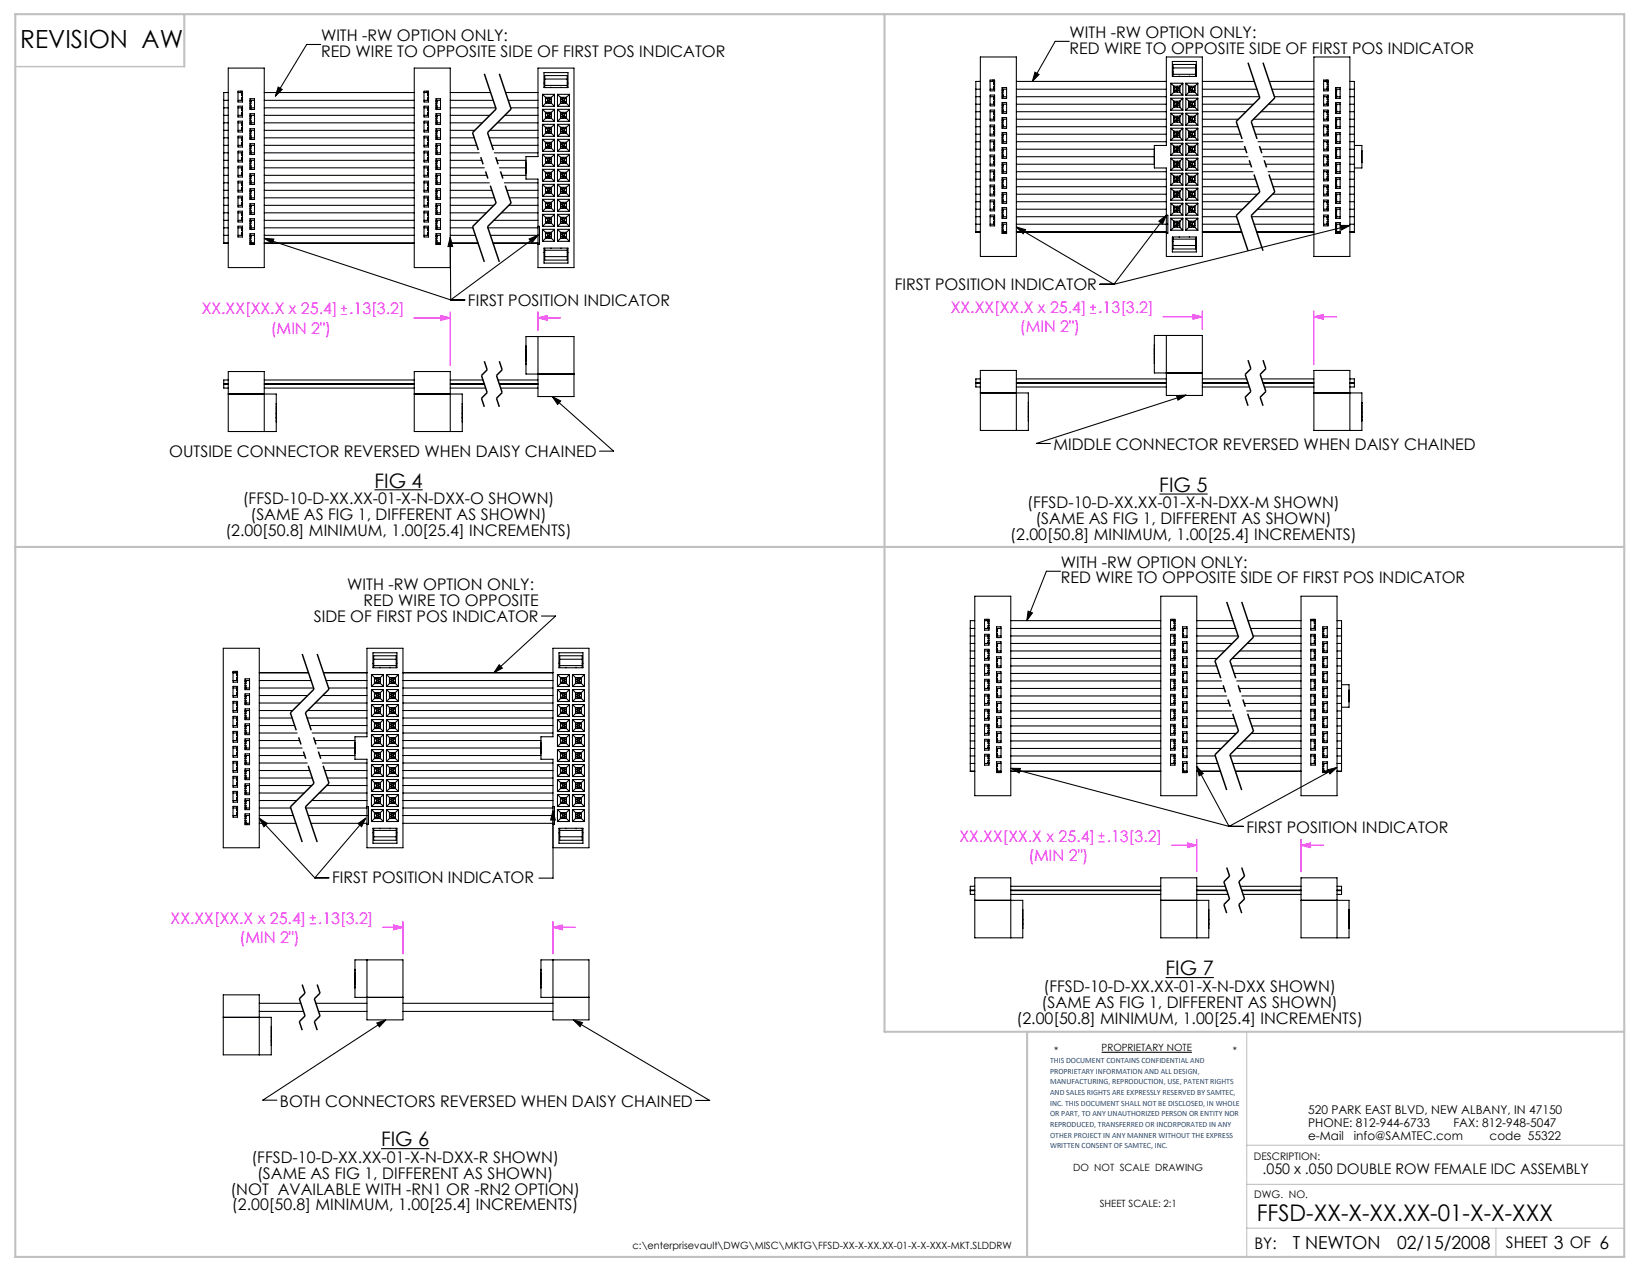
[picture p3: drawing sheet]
<svg xmlns="http://www.w3.org/2000/svg" width="279mm" height="216mm" viewBox="0 0 279 216" stroke-linecap="round" stroke-linejoin="round" font-family="sans-serif">
<defs><g id="words">
<text font-size="4.2" x="3.4" y="8.1">REVISION AW</text>
<text font-size="3.9" x="212.8" y="206.7">FFSD-XX-X-XX.XX-01-X-X-XXX</text>
<g font-size="3.4">
<text x="63.4" y="82.6">FIG 4</text>
<text x="196.3" y="83.3">FIG 5</text>
<text x="197.4" y="165.2">FIG 7</text>
<text x="64.5" y="194.1">FIG 6</text>
</g>
<g font-size="3">
<text x="218.9" y="211.4">T NEWTON</text>
<text x="236.6" y="211.4">02/15/2008</text>
</g>
<g font-size="2.7">
<text x="54.4" y="6.9">WITH -RW OPTION ONLY:</text>
<text x="54.4" y="9.6">RED WIRE TO OPPOSITE SIDE OF FIRST POS INDICATOR</text>
<text x="181.1" y="6.4">WITH -RW OPTION ONLY:</text>
<text x="181.1" y="9.1">RED WIRE TO OPPOSITE SIDE OF FIRST POS INDICATOR</text>
<text x="79.2" y="51.8">FIRST POSITION INDICATOR</text>
<text x="151.5" y="49.2">FIRST POSITION INDICATOR</text>
<text x="28.6" y="77.4">OUTSIDE CONNECTOR REVERSED WHEN DAISY CHAINED</text>
<text x="178.4" y="76.1">MIDDLE CONNECTOR REVERSED WHEN DAISY CHAINED</text>
<text x="41.1" y="85.4">(FFSD-10-D-XX.XX-01-X-N-DXX-O SHOWN)</text>
<text x="42.4" y="88.1">(SAME AS FIG 1, DIFFERENT AS SHOWN)</text>
<text x="173.9" y="86.1">(FFSD-10-D-XX.XX-01-X-N-DXX-M SHOWN)</text>
<text x="175.3" y="88.8">(SAME AS FIG 1, DIFFERENT AS SHOWN)</text>
<text x="38.2" y="90.7">(2.00[50.8] MINIMUM, 1.00[25.4] INCREMENTS)</text>
<text x="171.1" y="91.4">(2.00[50.8] MINIMUM, 1.00[25.4] INCREMENTS)</text>
<text x="58.8" y="100">WITH -RW OPTION ONLY:</text>
<text x="179.6" y="96.1">WITH -RW OPTION ONLY:</text>
<text x="179.6" y="98.8">RED WIRE TO OPPOSITE SIDE OF FIRST POS INDICATOR</text>
<text x="53.1" y="105.3">SIDE OF FIRST POS INDICATOR</text>
<text x="61.5" y="102.6">RED WIRE TO OPPOSITE</text>
<text x="211.1" y="141">FIRST POSITION INDICATOR</text>
<text x="56.2" y="149.5">FIRST POSITION INDICATOR</text>
<text x="176.7" y="168">(FFSD-10-D-XX.XX-01-X-N-DXX SHOWN)</text>
<text x="172.1" y="173.3">(2.00[50.8] MINIMUM, 1.00[25.4] INCREMENTS)</text>
<text x="176.4" y="170.6">(SAME AS FIG 1, DIFFERENT AS SHOWN)</text>
<text x="47.4" y="187.4">BOTH CONNECTORS REVERSED WHEN DAISY CHAINED</text>
<text x="42.6" y="197">(FFSD-10-D-XX.XX-01-X-N-DXX-R SHOWN)</text>
<text x="39" y="202.3">(NOT AVAILABLE WITH -RN1 OR -RN2 OPTION)</text>
<text x="43.5" y="199.6">(SAME AS FIG 1, DIFFERENT AS SHOWN)</text>
<text x="39.3" y="205">(2.00[50.8] MINIMUM, 1.00[25.4] INCREMENTS)</text>
<text x="212.4" y="211.5">BY:</text>
<text x="255" y="211.4">SHEET 3 OF 6</text>
</g>
<g font-size="2.7" fill="#f0f">
<text x="34.2" y="53.2">XX.XX[XX.X x 25.4]</text>
<text x="59.1" y="53.2">.13[3.2]</text>
<text x="161" y="53">XX.XX[XX.X x 25.4]</text>
<text x="186" y="53">.13[3.2]</text>
<text x="45.8" y="56.5">(MIN 2&quot;)</text>
<text x="172.7" y="56.3">(MIN 2&quot;)</text>
<text x="162.4" y="142.5">XX.XX[XX.X x 25.4]</text>
<text x="187.4" y="142.5">.13[3.2]</text>
<text x="174.1" y="145.8">(MIN 2&quot;)</text>
<text x="28.9" y="156.4">XX.XX[XX.X x 25.4]</text>
<text x="40.6" y="159.7">(MIN 2&quot;)</text>
<text x="53.8" y="156.4">.13[3.2]</text>
</g>
<text font-size="2.5" x="213.8" y="198.8">.050 x .050 DOUBLE ROW FEMALE IDC ASSEMBLY</text>
<g font-size="2">
<text x="221.5" y="188.7">520 PARK EAST BLVD, NEW ALBANY, IN 47150</text>
<text x="221.5" y="190.8">PHONE: 812-944-6733</text>
<text x="246.1" y="190.8">FAX: 812-948-5047</text>
<text x="221.5" y="193">e-Mail</text>
<text x="229.3" y="193">info@SAMTEC.com</text>
<text x="252.2" y="193">code 55322</text>
</g>
<g font-size="1.8">
<text x="212.3" y="196.4">DESCRIPTION:</text>
<text x="212.4" y="202.9">DWG. NO.</text>
</g>
<g font-size="1.7">
<text x="178.5" y="178.4">*</text>
<text x="186.5" y="178">PROPRIETARY NOTE</text>
<text x="208.7" y="178.4">*</text>
<text x="181.7" y="198.3">DO NOT SCALE DRAWING</text>
<text x="186.2" y="204.3">SHEET SCALE: 2:1</text>
<text x="107.1" y="211.5">c:\enterprisevault\DWG\MISC\MKTG\FFSD-XX-X-XX.XX-01-X-X-XXX-MKT.SLDDRW</text>
</g>
<g font-size="1.4" fill="#1f497d">
<text x="177.8" y="180">THIS DOCUMENT CONTAINS CONFIDENTIAL AND</text>
<text x="177.8" y="181.8">PROPRIETARY INFORMATION AND ALL DESIGN,</text>
<text x="177.8" y="183.6">MANUFACTURING, REPRODUCTION, USE, PATENT RIGHTS</text>
<text x="177.8" y="185.4">AND SALES RIGHTS ARE EXPRESSLY RESERVED BY SAMTEC,</text>
<text x="177.8" y="187.2">INC. THIS DOCUMENT SHALL NOT BE DISCLOSED, IN WHOLE</text>
<text x="177.8" y="189">OR PART, TO ANY UNAUTHORIZED PERSON OR ENTITY NOR</text>
<text x="177.8" y="190.8">REPRODUCED, TRANSFERRED OR INCORPORATED IN ANY</text>
<text x="177.8" y="192.6">OTHER PROJECT IN ANY MANNER WITHOUT THE EXPRESS</text>
<text x="177.8" y="194.4">WRITTEN CONSENT OF SAMTEC, INC.</text>
</g>
</g></defs>
<path d="M0 0h279.4v215.9h-279.4z" fill="none" stroke="#fff" stroke-width=".18"/>
<g fill="none" stroke="#000" stroke-width=".18">
<path d="M37.9 17v1.3M37.9 18.3v1.2M37.9 19.5v1.3M37.9 17h.8M37.9 18.3h.8M37.9 19.5h.8M38.7 15.7h-.8v1.3M38.7 11.5h6v33.8h-6zM40.3 15.7h.8M40.3 18h.8v1.8h-.8zM40.3 15.4h.8v1.9h-.8zM40.3 17h.8"/>
<path d="M40.3 18.3h.6M40.3 19.5h.8M40.7 15.4v.3M40.9 19.4h.2M40.9 18.4h.2M40.9 16.8h.2M40.9 15.8h.2M40.9 15.4v.8h.2M41.1 16.5h-.2v.5M41.1 19h-.2v.5M41.1 18.2h-.2v.5h.2M42.3 17.8h.2v.5h-.2"/>
<path d="M42.3 17h.8M42.3 19.5h.8M42.3 19.3h.8v1.8h-.8zM42.3 16.7h.8v1.8h-.8zM42.3 17.2h.2M42.3 18.1h.2M42.3 19.7h.2M42.5 17v.5h-.2M42.5 19.5v.5h-.2M42.5 18.3h.6M44.7 15.7h25.4M44.7 17h25.4"/>
<path d="M44.7 18.3h25.4M44.7 19.5h25.4M47.1 14.7l.7 .5-1.2 1.1zM54.3 7.5h-2.4l-5.3 8.8M70.1 11.5h6.1v33.8h-6.1zM71.8 15.7h.8M71.8 18h.8v1.8h-.8zM71.8 15.4h.8v1.9h-.8zM71.8 17h.8M71.8 18.3h.6M71.8 19.5h.8M72.2 15.4v.3"/>
<path d="M72.4 19.4h.2M72.4 15.4v.8h.2M72.4 18.4h.2M72.4 16.8h.2M72.4 15.8h.2M72.6 16.5h-.2v.5M72.6 19h-.2v.5M72.6 18.2h-.2v.5h.2M73.8 17.8h.2v.5h-.2M73.8 17h.8M73.8 19.5h.8M73.8 16.7h.8v1.8h-.8z"/>
<path d="M73.8 19.3h.8v1.8h-.8zM73.8 17.2h.2M73.8 18.1h.2M73.8 19.7h.2M74 17v.5h-.2M74 19.5v.5h-.2M74 18.3h.6M76.2 15.7h6.9M76.2 17h7.3M76.2 18.3h7.7M76.2 19.5h6.7M85.5 19.5h5.6"/>
<path d="M85.6 15.7h5.5M86.1 17h5M86.5 18.3h4.6M91.1 11.5h6.1v33.8h-6.1v-15h-2v-3.8h2zM91.9 16h2M91.9 18h2M91.9 16v2M91.9 18.5v2M91.9 18.5h2M91.9 16l.5 .5M91.9 18.5l.5 .5M92.1 12.3h4.1v2.5h-4.1z"/>
<path d="M92.1 14.1h.1M92.2 13.4h3.9M92.2 14.7v-1.9h3.9v1.9M92.2 14.5h3.9M92.4 17.5h1M92.4 16.5v1M92.4 19v1M92.4 19.3h.1M92.4 19.8h.1M92.4 16.8h.1M92.4 17.2h.1M92.4 17.5l-.5 .5"/>
<path d="M92.4 16.5h1M92.4 19h1M92.5 19v.2h.5v-.2M92.5 17.5v-.2h.5v.2M92.5 16.5v.2h.5v-.2M92.7 17h.4M92.7 19.5h.4M92.7 16.7v.6M92.7 19.2v.6M93.3 14.7v.1M93.3 19v1M93.3 16.5v1"/>
<path d="M93.3 16.8h-.2v.4h.2M93.3 19.3h-.2v.5h.2M93.4 16.5v1M93.4 19v1M93.4 17.5l.5 .5M93.9 16v2M93.9 18.5v2M93.9 16l-.5 .5M93.9 18.5l-.5 .5M94.4 16h2M94.4 16v2M94.4 18.5v2"/>
<path d="M94.4 18h2M94.4 18.5h2M94.4 18.5l.5 .5M94.4 16l.5 .5M94.9 17.5h1M94.9 17.5l-.5 .5M94.9 16.5v1M94.9 19v1M94.9 16.5h1M94.9 19h1M94.9 16.8h.3v.4h-.3M94.9 19.3h.3v.5h-.3"/>
<path d="M95 19v1M95 16.5v1M95 14.7v.1M95.2 17h.3M95.2 19.5h.3M95.3 19v.2h.5v-.2M95.3 17.5v-.2h.5v.2M95.3 16.5v.2h.5v-.2M95.5 16.7v.6M95.5 19.2v.6M95.9 19.3h.1M95.9 19.8h.1"/>
<path d="M95.9 16.8h.1M95.9 17.2h.1M95.9 16.5v1M95.9 19v1M95.9 17.5l.5 .5M96.1 14.1h.1M96.4 16v2M96.4 18.5v2M96.4 16l-.5 .5M96.4 18.5l-.5 .5M165.2 15.1v1.3M165.2 16.4v1.2"/>
<path d="M165.2 17.6v1.3M165.2 18.9v1.3M165.2 15.1h.8M165.2 16.4h.8M165.2 17.6h.8M165.2 18.9h.8M166 13.8h-.8v1.3M166 9.6h6.1v33.8h-6.1zM167.7 13.8h.7M167.7 15.1h.7M167.7 16.4h.5M167.7 17.6h.7"/>
<path d="M167.7 18.9h.5M167.7 18.6h.7v1.9h-.7zM167.7 16.1h.7v1.8h-.7zM167.7 13.6h.7v1.8h-.7zM168.1 13.6v.2M168.2 17.5h.2M168.2 16.5h.2M168.2 14.9h.2M168.2 14h.2M168.2 13.6v.7h.2M168.2 19h.2M168.4 17.1h-.2v.5"/>
<path d="M168.4 16.3h-.2v.5h.2M168.4 14.6h-.2v.5M168.4 19.7h-.2v.5M168.4 18.9h-.2v.5h.2M169.7 15.1h.7M169.7 17.6h.7M169.7 19.9h.7v1.8h-.7zM169.7 17.4h.7v1.8h-.7zM169.7 14.8h.7v1.9h-.7zM169.7 17.8h.2M169.7 18.5h.2v.5h-.2M169.7 18.8h.2"/>
<path d="M169.7 15.3h.2M169.7 15.9h.2v.5h-.2M169.7 16.3h.2M169.9 16.4h.5M169.9 18.9h.5M169.9 17.6v.6h-.2M169.9 15.1v.5h-.2M172.1 13.8h25.4M172.1 15.1h25.4M172.1 16.4h25.4M172.1 17.6h25.4M172.1 18.9h25.4"/>
<path d="M175.3 12.2l.6 .4-1.1 1.2zM181.1 7h-2.4l-3.9 6.8M197.5 9.6h6.1v33.8h-6.1v-15h-2v-3.8h2zM198.3 19.2h2M198.3 16.6h2M198.3 14.1h2M198.3 16.1h2M198.3 14.1v2M198.3 16.6v2.1M198.3 19.2v2M198.3 18.7h2M198.3 14.1l.5 .5"/>
<path d="M198.3 16.6l.5 .5M198.3 19.2l.5 .5M198.5 10.4h4.1v2.5h-4.1zM198.5 12.2h.1M198.6 12.9v-2h3.9v2M198.6 11.5h3.9M198.6 12.6h3.9M198.8 14.9v.4M198.8 17.4v.5M198.8 20v.4M198.8 18.2h1M198.8 17.1h1"/>
<path d="M198.8 15.6h1M198.8 14.6h1M198.8 19.7h1M198.8 15.6l-.5 .5M198.8 18.2l-.5 .5M198.8 14.6v1M198.8 17.1v1.1M198.8 19.7v1M198.9 19.7v.2h.5v-.2M198.9 17.1v.3h.5v-.3M198.9 14.6v.2h.5v-.2M198.9 18.2v-.3h.5v.3"/>
<path d="M198.9 15.6v-.2h.5v.2M199.2 15.1h.3M199.2 17.6h.3M199.2 14.8v.6M199.2 17.4v.5M199.2 19.9v.6M199.7 12.9h.1M199.7 17.1v1.1M199.7 19.7v1M199.7 14.6v1M199.7 14.9h-.2v.4h.2M199.7 17.4h-.2v.5h.2"/>
<path d="M199.7 20h-.2v.4h.2M199.8 15.6l.5 .5M199.8 14.6v1M199.8 17.1v1.1M199.8 19.7v1M199.8 18.2l.5 .5M200.3 14.1v2M200.3 16.6v2.1M200.3 19.2v2M200.3 14.1l-.5 .5M200.3 16.6l-.5 .5M200.3 19.2l-.5 .5"/>
<path d="M200.8 19.2h2M200.8 16.6h2M200.8 14.1h2M200.8 14.1v2M200.8 16.6v2.1M200.8 19.2v2M200.8 16.1h2M200.8 18.7h2M200.8 16.6l.5 .5M200.8 14.1l.5 .5M200.8 19.2l.5 .5M201.3 18.2h1"/>
<path d="M201.3 17.1h1M201.3 15.6h1M201.3 14.6h1M201.3 19.7h1M201.3 15.6l-.5 .5M201.3 14.6v1M201.3 17.1v1.1M201.3 19.7v1M201.3 18.2l-.5 .5M201.4 14.9h.2v.4h-.2M201.4 17.4h.2v.5h-.2M201.4 20h.2v.4h-.2"/>
<path d="M201.4 19.7v1M201.4 17.1v1.1M201.4 14.6v1M201.4 12.9h.1M201.6 15.1h.3M201.6 17.6h.3M201.7 19.7v.2h.5v-.2M201.7 17.1v.3h.5v-.3M201.7 14.6v.2h.5v-.2M201.7 18.2v-.3h.5v.3M201.7 15.6v-.2h.5v.2M201.9 14.8v.6"/>
<path d="M201.9 17.4v.5M201.9 19.9v.6M202.3 20h.1M202.3 17.4h.1M202.3 17.9h.1M202.3 14.9h.1M202.3 15.3h.1M202.3 14.6v1M202.3 17.1v1.1M202.3 19.7v1M202.3 18.2l.5 .5M202.3 15.6l.5 .5"/>
<path d="M202.5 12.2h.1M202.8 14.1v2M202.8 16.6v2.1M202.8 19.2v2M202.8 14.1l-.5 .5M202.8 19.2l-.5 .5M202.8 16.6l-.5 .5M203.6 13.8h8.8M203.6 15.1h9.2M203.6 16.4h9.7M203.6 17.6h8.7M203.6 18.9h7.4"/>
<path d="M213.5 18.9h9M214.8 17.6h7.7M214.9 13.8h7.6M215.4 15.1h7.1M215.8 16.4h6.7M222.5 9.6h6.1v33.8h-6.1zM224.1 13.6h.8v1.8h-.8zM224.1 16.1h.8v1.8h-.8zM224.1 18.6h.8v1.9h-.8zM224.1 13.8h.8M224.1 15.1h.8M224.1 16.4h.6"/>
<path d="M224.1 17.6h.8M224.1 18.9h.6M224.6 13.6v.2M224.7 13.6v.7h.2M224.7 17.5h.2M224.7 16.5h.2M224.7 14.9h.2M224.7 14h.2M224.7 19h.2M224.9 14.6h-.2v.5M224.9 16.3h-.2v.5h.2M224.9 17.1h-.2v.5"/>
<path d="M224.9 18.9h-.2v.5h.2M224.9 19.7h-.2v.5M226.2 15.1h.7M226.2 17.6h.7M226.2 14.8h.7v1.9h-.7zM226.2 17.4h.7v1.8h-.7zM226.2 19.9h.7v1.8h-.7zM226.2 15.9h.1v.5h-.1M226.2 18.5h.1v.5h-.1M226.2 17.8h.1M226.2 18.8h.1M226.2 15.3h.1"/>
<path d="M226.2 16.3h.1M226.3 16.4h.6M226.3 18.9h.6M226.3 15.1v.5h-.1M226.3 17.6v.6h-.1M228.6 13.8h.7v1.3M228.6 15.1h.7M228.6 16.4h.7M228.6 17.6h.7M228.6 18.9h.7M229.3 15.1v1.3M229.3 16.4v1.2"/>
<path d="M229.3 17.6v1.3M229.3 18.9v1.3M37.9 20.8v1.3M37.9 22.1v1.2M37.9 23.3v1.3M37.9 24.6v1.3M37.9 25.9v1.3M37.9 27.2v1.2M37.9 28.4v1.3M37.9 29.7v1.3M37.9 31v1.2M37.9 32.2v1.3"/>
<path d="M37.9 33.5v1.3M37.9 34.8v1.2M37.9 36v1.3M37.9 37.3v1.3M37.9 38.6v1.3M37.9 39.9v1.3M37.9 20.8h.8M37.9 22.1h.8M37.9 23.3h.8M37.9 24.6h.8M37.9 25.9h.8M37.9 27.2h.8"/>
<path d="M37.9 28.4h.8M37.9 29.7h.8M37.9 31h.8M37.9 32.2h.8M37.9 33.5h.8M37.9 34.8h.8M37.9 36h.8M37.9 37.3h.8M37.9 38.6h.8M37.9 39.9h.8M40.3 38.3h.8v1.8h-.8zM40.3 25.6h.8v1.8h-.8z"/>
<path d="M40.3 20.5h.8v1.9h-.8zM40.3 33.2h.8v1.9h-.8zM40.3 30.7h.8v1.8h-.8zM40.3 23.1h.8v1.8h-.8zM40.3 28.1h.8v1.9h-.8zM40.3 35.8h.8v1.8h-.8zM40.3 20.8h.6M40.3 22.1h.8M40.3 23.3h.6M40.3 24.6h.8M40.3 25.9h.6M40.3 27.2h.8"/>
<path d="M40.3 28.4h.6M40.3 29.7h.8M40.3 31h.6M40.3 32.2h.8M40.3 33.5h.6M40.3 34.8h.8M40.3 36h.6M40.3 37.3h.8M40.3 38.6h.6M40.3 39.9h.8M40.9 21.9h.2M40.9 20.9h.2"/>
<path d="M40.9 24.4h.2M40.9 23.5h.2M40.9 37.1h.2M40.9 36.2h.2M40.9 27h.2M40.9 26h.2M40.9 29.5h.2M40.9 28.5h.2M40.9 32.1h.2M40.9 31.1h.2M40.9 34.6h.2M40.9 33.6h.2"/>
<path d="M40.9 39.7h.2M40.9 38.7h.2M41.1 21.6h-.2v.5M41.1 24.1h-.2v.5M41.1 26.6h-.2v.6M41.1 29.2h-.2v.5M41.1 31.7h-.2v.5M41.1 34.3h-.2v.5M41.1 36.8h-.2v.5M41.1 39.3h-.2v.6M41.1 20.7h-.2v.6h.2M41.1 23.3h-.2v.5h.2"/>
<path d="M41.1 36h-.2v.5h.2M41.1 25.8h-.2v.5h.2M41.1 28.4h-.2v.5h.2M41.1 30.9h-.2v.5h.2M41.1 33.4h-.2v.6h.2M41.1 38.5h-.2v.5h.2M42.3 25.4h.2v.5h-.2M42.3 20.3h.2v.6h-.2M42.3 33h.2v.6h-.2M42.3 30.5h.2v.5h-.2M42.3 22.9h.2v.5h-.2M42.3 28h.2v.5h-.2"/>
<path d="M42.3 35.6h.2v.5h-.2M42.3 38.1h.2v.5h-.2M42.3 22.1h.8M42.3 24.6h.8M42.3 27.2h.8M42.3 29.7h.8M42.3 32.2h.8M42.3 34.8h.8M42.3 37.3h.8M42.3 39.9h.8M42.3 29.4h.8v1.8h-.8zM42.3 39.6h.8v1.8h-.8z"/>
<path d="M42.3 37h.8v1.9h-.8zM42.3 34.5h.8v1.8h-.8zM42.3 32h.8v1.8h-.8zM42.3 26.9h.8v1.8h-.8zM42.3 24.3h.8v1.9h-.8zM42.3 21.8h.8v1.8h-.8zM42.3 27.3h.2M42.3 28.3h.2M42.3 24.8h.2M42.3 25.8h.2M42.3 29.9h.2M42.3 30.8h.2"/>
<path d="M42.3 37.5h.2M42.3 38.5h.2M42.3 32.4h.2M42.3 33.4h.2M42.3 34.9h.2M42.3 35.9h.2M42.3 22.2h.2M42.3 23.2h.2M42.3 20.7h.2M42.5 22.1v.5h-.2M42.5 34.8v.5h-.2M42.5 24.6v.5h-.2"/>
<path d="M42.5 27.2v.5h-.2M42.5 29.7v.5h-.2M42.5 32.2v.5h-.2M42.5 37.3v.5h-.2M42.5 20.8h.6M42.5 23.3h.6M42.5 25.9h.6M42.5 28.4h.6M42.5 31h.6M42.5 33.5h.6M42.5 36h.6M42.5 38.6h.6"/>
<path d="M42.5 39.9v.5h-.2M44.7 20.8h25.4M44.7 22.1h25.4M44.7 23.3h25.4M44.7 24.6h25.4M44.7 25.9h25.4M44.7 27.2h25.4M44.7 28.4h25.4M44.7 29.7h25.4M44.7 31h25.4M44.7 32.2h25.4M44.7 33.5h25.4"/>
<path d="M44.7 34.8h25.4M44.7 36h25.4M44.7 37.3h25.4M44.7 38.6h25.4M44.7 39.9h25.4M71.8 38.3h.8v1.8h-.8zM71.8 25.6h.8v1.8h-.8zM71.8 20.5h.8v1.9h-.8zM71.8 33.2h.8v1.9h-.8zM71.8 30.7h.8v1.8h-.8zM71.8 23.1h.8v1.8h-.8zM71.8 28.1h.8v1.9h-.8z"/>
<path d="M71.8 35.8h.8v1.8h-.8zM71.8 20.8h.6M71.8 22.1h.8M71.8 23.3h.6M71.8 24.6h.8M71.8 25.9h.6M71.8 27.2h.8M71.8 28.4h.6M71.8 29.7h.8M71.8 31h.6M71.8 32.2h.8M71.8 33.5h.6"/>
<path d="M71.8 34.8h.8M71.8 36h.6M71.8 37.3h.8M71.8 38.6h.6M71.8 39.9h.8M72.4 21.9h.2M72.4 20.9h.2M72.4 24.4h.2M72.4 23.5h.2M72.4 37.1h.2M72.4 36.2h.2M72.4 27h.2"/>
<path d="M72.4 26h.2M72.4 29.5h.2M72.4 28.5h.2M72.4 32.1h.2M72.4 31.1h.2M72.4 34.6h.2M72.4 33.6h.2M72.4 39.7h.2M72.4 38.7h.2M72.6 21.6h-.2v.5M72.6 24.1h-.2v.5M72.6 26.6h-.2v.6"/>
<path d="M72.6 29.2h-.2v.5M72.6 31.7h-.2v.5M72.6 34.3h-.2v.5M72.6 36.8h-.2v.5M72.6 39.3h-.2v.6M72.6 20.7h-.2v.6h.2M72.6 23.3h-.2v.5h.2M72.6 25.8h-.2v.5h.2M72.6 28.4h-.2v.5h.2M72.6 30.9h-.2v.5h.2M72.6 33.4h-.2v.6h.2M72.6 36h-.2v.5h.2"/>
<path d="M72.6 38.5h-.2v.5h.2M73.8 25.4h.2v.5h-.2M73.8 20.3h.2v.6h-.2M73.8 33h.2v.6h-.2M73.8 30.5h.2v.5h-.2M73.8 22.9h.2v.5h-.2M73.8 28h.2v.5h-.2M73.8 35.6h.2v.5h-.2M73.8 38.1h.2v.5h-.2M73.8 22.1h.8M73.8 24.6h.8M73.8 27.2h.8"/>
<path d="M73.8 29.7h.8M73.8 32.2h.8M73.8 34.8h.8M73.8 37.3h.8M73.8 39.9h.8M73.8 29.4h.8v1.8h-.8zM73.8 39.6h.8v1.8h-.8zM73.8 21.8h.8v1.8h-.8zM73.8 24.3h.8v1.9h-.8zM73.8 26.9h.8v1.8h-.8zM73.8 32h.8v1.8h-.8zM73.8 34.5h.8v1.8h-.8z"/>
<path d="M73.8 37h.8v1.9h-.8zM73.8 27.3h.2M73.8 28.3h.2M73.8 24.8h.2M73.8 25.8h.2M73.8 29.9h.2M73.8 30.8h.2M73.8 37.5h.2M73.8 38.5h.2M73.8 32.4h.2M73.8 33.4h.2M73.8 34.9h.2"/>
<path d="M73.8 35.9h.2M73.8 22.2h.2M73.8 23.2h.2M73.8 20.7h.2M74 22.1v.5h-.2M74 34.8v.5h-.2M74 24.6v.5h-.2M74 27.2v.5h-.2M74 29.7v.5h-.2M74 32.2v.5h-.2M74 37.3v.5h-.2M74 20.8h.6"/>
<path d="M74 23.3h.6M74 25.9h.6M74 28.4h.6M74 31h.6M74 33.5h.6M74 36h.6M74 38.6h.6M74 39.9v.5h-.2M76.2 20.8h5.5M76.2 22.1h4.2M76.2 23.3h4.1M76.2 24.6h4.5"/>
<path d="M76.2 25.9h5M76.2 27.2h5.4M76.2 28.4h5.8M76.2 29.7h6.2M76.2 31h6.7M76.2 32.2h7.1M76.2 33.5h7.5M76.2 34.8h7.4M76.2 36h6.2M76.2 37.3h4.9M76.2 38.6h3.9M76.2 39.9h4.3"/>
<path d="M82.6 38.6h8.5M82.8 23.3h8.3M82.9 22.1h8.2M83 39.9h8.4M83.3 24.6h7.8M83.6 37.3h7.5M83.7 25.9h7.4M84.1 27.2h5M84.2 20.8h6.9M84.6 28.4h4.5M84.9 36h6.2M85 29.7h4.1"/>
<path d="M85.4 31h5.7M85.8 32.2h5.3M86.2 34.8h4.9M86.3 33.5h4.8M89.1 27.4h.1M89.1 29.4h.1M91.1 39.9l-14.8 10.9M91.1 38.3h.3v3.1h-.3M91.9 21.1h2M91.9 23.1h2M91.9 26.1h2M91.9 28.2h2"/>
<path d="M91.9 31.2h2M91.9 33.2h2M91.9 36.3h2M91.9 38.3h2M91.9 21.1v2M91.9 23.6v2M91.9 26.1v2.1M91.9 28.7v2M91.9 31.2v2M91.9 33.8v2M91.9 36.3v2M91.9 38.8v2.1"/>
<path d="M91.9 38.8h2M91.9 33.8h2M91.9 35.8h2M91.9 28.7h2M91.9 30.7h2M91.9 23.6h2M91.9 25.6h2M91.9 20.5h2M91.9 21.1l.5 .5M91.9 23.6l.5 .5M91.9 26.1l.5 .5M91.9 28.7l.5 .5"/>
<path d="M91.9 31.2l.5 .5M91.9 33.8l.5 .5M91.9 36.3l.5 .5M91.9 38.8l.5 .5M92.4 20h1M92.4 22.6h1M92.4 35.3h1M92.4 25.1h1M92.4 27.7h1M92.4 30.2h1M92.4 32.7h1M92.4 37.8h1"/>
<path d="M92.4 21.6v1M92.4 24.1v1M92.4 26.6v1.1M92.4 29.2v1M92.4 31.7v1M92.4 34.3v1M92.4 36.8v1M92.4 39.3v1.1M92.4 26.9h.1M92.4 27.4h.1M92.4 21.8h.1M92.4 22.3h.1"/>
<path d="M92.4 34.5h.1M92.4 35h.1M92.4 32h.1M92.4 32.5h.1M92.4 24.4h.1M92.4 24.8h.1M92.4 29.5h.1M92.4 29.9h.1M92.4 37.5h.1M92.4 37.1h.1M92.4 39.6h.1M92.4 20l-.5 .5"/>
<path d="M92.4 25.1l-.5 .5M92.4 22.6l-.5 .5M92.4 21.6h1M92.4 27.7l-.5 .5M92.4 24.1h1M92.4 26.6h1M92.4 30.2l-.5 .5M92.4 32.7l-.5 .5M92.4 29.2h1M92.4 37.8l-.5 .5M92.4 31.7h1M92.4 35.3l-.5 .5"/>
<path d="M92.4 34.3h1M92.4 36.8h1M92.4 39.3h1M92.5 27.7v-.3h.5v.3M92.5 26.6v.3h.5v-.3M92.5 20v-.2h.5v.2M92.5 22.6v-.2h.5v.2M92.5 21.6v.2h.5v-.2M92.5 35.3v-.2h.5v.2M92.5 34.3v.2h.5v-.2M92.5 32.7v-.2h.5v.2M92.5 31.7v.2h.5v-.2"/>
<path d="M92.5 25.1v-.2h.5v.2M92.5 24.1v.2h.5v-.2M92.5 30.2v-.2h.5v.2M92.5 29.2v.2h.5v-.2M92.5 36.8v.2h.5v-.2M92.5 37.8v-.2h.5v.2M92.5 39.3v.3h.5v-.3M92.7 22.1h.4M92.7 24.6h.4M92.7 27.2h.4M92.7 29.7h.4M92.7 32.2h.4"/>
<path d="M92.7 34.8h.4M92.7 37.3h.4M92.7 39.9h.4M92.7 21.8v.6M92.7 24.3v.6M92.7 26.9v.5M92.7 29.4v.6M92.7 31.9v.6M92.7 34.5v.6M92.7 37v.6M92.7 39.6v.5M93.3 26.6v1.1"/>
<path d="M93.3 21.6v1M93.3 34.3v1M93.3 31.7v1M93.3 24.1v1M93.3 29.2v1M93.3 36.8v1M93.3 39.3v1.1M93.3 21.8h-.2v.5h.2M93.3 24.4h-.2v.4h.2M93.3 26.9h-.2v.5h.2M93.3 29.5h-.2v.4h.2M93.3 32h-.2v.5h.2"/>
<path d="M93.3 34.5h-.2v.5h.2M93.3 37.1h-.2v.4h.2M93.3 39.6h-.2v.5h.2M93.4 21.6v1M93.4 24.1v1M93.4 26.6v1.1M93.4 29.2v1M93.4 31.7v1M93.4 34.3v1M93.4 36.8v1M93.4 39.3v1.1M93.4 20l.5 .5"/>
<path d="M93.4 22.6l.5 .5M93.4 25.1l.5 .5M93.4 27.7l.5 .5M93.4 30.2l.5 .5M93.4 32.7l.5 .5M93.4 35.3l.5 .5M93.4 37.8l.5 .5M93.9 21.1v2M93.9 23.6v2M93.9 26.1v2.1M93.9 28.7v2M93.9 31.2v2"/>
<path d="M93.9 33.8v2M93.9 36.3v2M93.9 38.8v2.1M93.9 23.6l-.5 .5M93.9 21.1l-.5 .5M93.9 26.1l-.5 .5M93.9 28.7l-.5 .5M93.9 31.2l-.5 .5M93.9 36.3l-.5 .5M93.9 33.8l-.5 .5M93.9 38.8l-.5 .5M94.4 21.1v2"/>
<path d="M94.4 23.6v2M94.4 26.1v2.1M94.4 28.7v2M94.4 31.2v2M94.4 33.8v2M94.4 36.3v2M94.4 38.8v2.1M94.4 21.1h2M94.4 23.1h2M94.4 26.1h2M94.4 28.2h2M94.4 31.2h2"/>
<path d="M94.4 33.2h2M94.4 36.3h2M94.4 38.3h2M94.4 38.8h2M94.4 33.8h2M94.4 35.8h2M94.4 28.7h2M94.4 30.7h2M94.4 23.6h2M94.4 25.6h2M94.4 20.5h2M94.4 21.1l.5 .5"/>
<path d="M94.4 23.6l.5 .5M94.4 26.1l.5 .5M94.4 28.7l.5 .5M94.4 33.8l.5 .5M94.4 31.2l.5 .5M94.4 38.8l.5 .5M94.4 36.3l.5 .5M94.9 20h1M94.9 22.6h1M94.9 35.3h1M94.9 25.1h1M94.9 27.7h1"/>
<path d="M94.9 30.2h1M94.9 32.7h1M94.9 37.8h1M94.9 21.6v1M94.9 24.1v1M94.9 26.6v1.1M94.9 29.2v1M94.9 31.7v1M94.9 34.3v1M94.9 36.8v1M94.9 39.3v1.1M94.9 22.6l-.5 .5"/>
<path d="M94.9 20l-.5 .5M94.9 21.6h1M94.9 25.1l-.5 .5M94.9 24.1h1M94.9 26.6h1M94.9 27.7l-.5 .5M94.9 30.2l-.5 .5M94.9 29.2h1M94.9 35.3l-.5 .5M94.9 31.7h1M94.9 32.7l-.5 .5M94.9 34.3h1"/>
<path d="M94.9 36.8h1M94.9 37.8l-.5 .5M94.9 39.3h1M94.9 21.8h.3v.5h-.3M94.9 24.4h.3v.4h-.3M94.9 26.9h.3v.5h-.3M94.9 29.5h.3v.4h-.3M94.9 32h.3v.5h-.3M94.9 34.5h.3v.5h-.3M94.9 37.1h.3v.4h-.3M94.9 39.6h.3v.5h-.3M95 21.6v1"/>
<path d="M95 24.1v1M95 36.8v1M95 26.6v1.1M95 29.2v1M95 31.7v1M95 34.3v1M95 39.3v1.1M95.2 22.1h.3M95.2 24.6h.3M95.2 27.2h.3M95.2 29.7h.3M95.2 32.2h.3"/>
<path d="M95.2 34.8h.3M95.2 37.3h.3M95.2 39.9h.3M95.3 27.7v-.3h.5v.3M95.3 26.6v.3h.5v-.3M95.3 20v-.2h.5v.2M95.3 22.6v-.2h.5v.2M95.3 21.6v.2h.5v-.2M95.3 35.3v-.2h.5v.2M95.3 34.3v.2h.5v-.2M95.3 32.7v-.2h.5v.2M95.3 31.7v.2h.5v-.2"/>
<path d="M95.3 25.1v-.2h.5v.2M95.3 24.1v.2h.5v-.2M95.3 30.2v-.2h.5v.2M95.3 29.2v.2h.5v-.2M95.3 36.8v.2h.5v-.2M95.3 37.8v-.2h.5v.2M95.3 39.3v.3h.5v-.3M95.5 21.8v.6M95.5 24.3v.6M95.5 26.9v.5M95.5 29.4v.6M95.5 31.9v.6"/>
<path d="M95.5 34.5v.6M95.5 37v.6M95.5 39.6v.5M95.9 26.9h.1M95.9 27.4h.1M95.9 21.8h.1M95.9 22.3h.1M95.9 34.5h.1M95.9 35h.1M95.9 32h.1M95.9 32.5h.1M95.9 24.4h.1"/>
<path d="M95.9 24.8h.1M95.9 29.5h.1M95.9 29.9h.1M95.9 37.5h.1M95.9 37.1h.1M95.9 39.6h.1M95.9 21.6v1M95.9 24.1v1M95.9 26.6v1.1M95.9 29.2v1M95.9 31.7v1M95.9 34.3v1"/>
<path d="M95.9 36.8v1M95.9 39.3v1.1M95.9 20l.5 .5M95.9 22.6l.5 .5M95.9 25.1l.5 .5M95.9 27.7l.5 .5M95.9 30.2l.5 .5M95.9 35.3l.5 .5M95.9 32.7l.5 .5M95.9 37.8l.5 .5M96.4 21.1v2M96.4 23.6v2"/>
<path d="M96.4 26.1v2.1M96.4 28.7v2M96.4 31.2v2M96.4 33.8v2M96.4 36.3v2M96.4 38.8v2.1M96.4 21.1l-.5 .5M96.4 23.6l-.5 .5M96.4 26.1l-.5 .5M96.4 28.7l-.5 .5M96.4 33.8l-.5 .5M96.4 31.2l-.5 .5"/>
<path d="M96.4 36.3l-.5 .5M96.4 38.8l-.5 .5M165.2 20.2v1.3M165.2 21.5v1.2M165.2 22.7v1.3M165.2 24v1.3M165.2 25.3v1.2M165.2 26.5v1.3M165.2 27.8v1.3M165.2 29.1v1.2M165.2 30.3v1.3M165.2 31.6v1.3"/>
<path d="M165.2 32.9v1.3M165.2 34.2v1.2M165.2 35.4v1.3M165.2 36.7v1.3M165.2 38v1.3M165.2 20.2h.8M165.2 21.5h.8M165.2 22.7h.8M165.2 24h.8M165.2 25.3h.8M165.2 26.5h.8M165.2 27.8h.8"/>
<path d="M165.2 29.1h.8M165.2 30.3h.8M165.2 31.6h.8M165.2 32.9h.8M165.2 34.2h.8M165.2 35.4h.8M165.2 36.7h.8M165.2 38h.8M165.2 39.3h.8M165.2 39.3h.1M167.7 20.2h.7M167.7 21.5h.5"/>
<path d="M167.7 22.7h.7M167.7 24h.5M167.7 25.3h.7M167.7 26.5h.5M167.7 27.8h.7M167.7 29.1h.5M167.7 30.3h.7M167.7 31.6h.5M167.7 32.9h.7M167.7 34.2h.5M167.7 35.4h.7M167.7 36.7h.5"/>
<path d="M167.7 38h.7M167.7 36.4h.7v1.8h-.7zM167.7 33.9h.7v1.8h-.7zM167.7 31.3h.7v1.9h-.7zM167.7 28.8h.7v1.8h-.7zM167.7 26.3h.7v1.8h-.7zM167.7 23.7h.7v1.8h-.7zM167.7 21.2h.7v1.8h-.7zM168.2 20h.2M168.2 22.6h.2M168.2 21.6h.2M168.2 35.3h.2"/>
<path d="M168.2 34.3h.2M168.2 25.1h.2M168.2 24.1h.2M168.2 27.6h.2M168.2 26.7h.2M168.2 30.2h.2M168.2 29.2h.2M168.2 32.7h.2M168.2 31.7h.2M168.2 37.8h.2M168.2 36.8h.2M168.4 22.2h-.2v.5"/>
<path d="M168.4 21.4h-.2v.5h.2M168.4 34.9h-.2v.5M168.4 34.1h-.2v.5h.2M168.4 24.8h-.2v.5M168.4 23.9h-.2v.6h.2M168.4 27.3h-.2v.5M168.4 26.5h-.2v.5h.2M168.4 29.8h-.2v.5M168.4 29h-.2v.5h.2M168.4 32.4h-.2v.5M168.4 31.6h-.2v.5h.2M168.4 37.5h-.2v.5"/>
<path d="M168.4 36.6h-.2v.6h.2M169.7 20.2h.7M169.7 22.7h.7M169.7 25.3h.7M169.7 27.8h.7M169.7 30.3h.7M169.7 32.9h.7M169.7 35.4h.7M169.7 38h.7M169.7 37.7h.7v1.8h-.7zM169.7 35.1h.7v1.9h-.7zM169.7 32.6h.7v1.8h-.7z"/>
<path d="M169.7 30.1h.7v1.8h-.7zM169.7 27.5h.7v1.9h-.7zM169.7 25h.7v1.8h-.7zM169.7 22.4h.7v1.9h-.7zM169.7 25.4h.2M169.7 26.4h.2M169.7 26.1h.2v.5h-.2M169.7 20.4h.2M169.7 21.3h.2M169.7 21h.2v.5h-.2M169.7 33.1h.2M169.7 34h.2"/>
<path d="M169.7 33.7h.2v.5h-.2M169.7 30.5h.2M169.7 31.5h.2M169.7 31.2h.2v.5h-.2M169.7 22.9h.2M169.7 23.9h.2M169.7 23.5h.2v.5h-.2M169.7 28h.2M169.7 29h.2M169.7 28.6h.2v.5h-.2M169.7 35.6h.2M169.7 36.2h.2v.5h-.2"/>
<path d="M169.7 36.6h.2M169.7 38.1h.2M169.7 39.1h.2M169.7 38.8h.2v.7M169.9 21.5h.5M169.9 24h.5M169.9 26.5h.5M169.9 29.1h.5M169.9 31.6h.5M169.9 34.2h.5M169.9 36.7h.5M169.9 25.3v.5h-.2"/>
<path d="M169.9 20.2v.5h-.2M169.9 32.9v.5h-.2M169.9 30.3v.6h-.2M169.9 22.7v.5h-.2M169.9 27.8v.5h-.2M169.9 35.4v.5h-.2M169.9 38v.5h-.2M170 39.3v.2M170.4 39.3h-.7M172.1 38.4l16.5 9.7M172.1 20.2h25.4M172.1 21.5h25.4"/>
<path d="M172.1 22.7h25.4M172.1 24h25.4M172.1 25.3h23.4M172.1 26.5h23.4M172.1 27.8h23.4M172.1 29.1h25.4M172.1 30.3h25.4M172.1 31.6h25.4M172.1 32.9h25.4M172.1 34.2h25.4M172.1 35.4h25.4M172.1 36.7h25.4"/>
<path d="M172.1 38h25.7M172.1 39.3h25.4M172.1 38.4l1.6 .5-.4 .7zM195.5 27.5h.1M195.5 25.6h.1M196.2 37.5l1.3-1.1-.6 1.5zM197.5 36.4l-8.9 11.7M197.5 36.4h.3v3.1h-.3M198.3 37h2M198.3 34.4h2M198.3 31.9h2M198.3 29.3h2"/>
<path d="M198.3 26.8h2M198.3 24.3h2M198.3 21.7h2M198.3 21.2h2M198.3 26.3h2M198.3 31.4h2M198.3 36.4h2M198.3 21.7v2M198.3 24.3v2M198.3 26.8v2M198.3 29.3v2.1M198.3 31.9v2"/>
<path d="M198.3 34.4v2M198.3 37v2M198.3 39h2M198.3 33.9h2M198.3 28.8h2M198.3 23.7h2M198.3 21.7l.5 .5M198.3 24.3l.5 .5M198.3 26.8l.5 .5M198.3 29.3l.5 .5M198.3 31.9l.5 .5M198.3 34.4l.5 .5"/>
<path d="M198.3 37l.5 .5M198.8 22.5v.5M198.8 25v.5M198.8 27.6v.4M198.8 30.1v.5M198.8 32.7v.4M198.8 35.2v.5M198.8 37.7v.5M198.8 25.8h1M198.8 20.7h1M198.8 33.4h1M198.8 30.9h1"/>
<path d="M198.8 23.2h1M198.8 28.3h1M198.8 22.2h1M198.8 34.9h1M198.8 24.8h1M198.8 27.3h1M198.8 29.8h1M198.8 32.4h1M198.8 35.9h1M198.8 38.5h1M198.8 37.5h1M198.8 23.2l-.5 .5"/>
<path d="M198.8 20.7l-.5 .5M198.8 22.2v1M198.8 24.8v1M198.8 27.3v1M198.8 29.8v1.1M198.8 32.4v1M198.8 34.9v1M198.8 37.5v1M198.8 25.8l-.5 .5M198.8 28.3l-.5 .5M198.8 30.9l-.5 .5M198.8 35.9l-.5 .5"/>
<path d="M198.8 33.4l-.5 .5M198.8 38.5l-.5 .5M198.9 37.5v.2h.5v-.2M198.9 34.9v.2h.5v-.2M198.9 32.4v.2h.5v-.2M198.9 29.8v.3h.5v-.3M198.9 27.3v.2h.5v-.2M198.9 24.8v.2h.5v-.2M198.9 22.2v.2h.5v-.2M198.9 25.8v-.2h.5v.2M198.9 38.5v-.2h.5v.2M198.9 20.7v-.2h.5v.2"/>
<path d="M198.9 33.4v-.2h.5v.2M198.9 30.9v-.3h.5v.3M198.9 23.2v-.2h.5v.2M198.9 28.3v-.2h.5v.2M198.9 35.9v-.2h.5v.2M199.2 20.2h.3M199.2 22.7h.3M199.2 25.3h.3M199.2 27.8h.3M199.2 30.3h.3M199.2 32.9h.3M199.2 35.4h.3"/>
<path d="M199.2 38h.3M199.2 22.4v.6M199.2 25v.6M199.2 27.5v.6M199.2 30.1v.5M199.2 32.6v.6M199.2 35.1v.6M199.2 37.7v.6M199.7 24.8v1M199.7 32.4v1M199.7 29.8v1.1M199.7 22.2v1"/>
<path d="M199.7 27.3v1M199.7 34.9v1M199.7 37.5v1M199.7 22.5h-.2v.5h.2M199.7 25h-.2v.5h.2M199.7 27.6h-.2v.4h.2M199.7 30.1h-.2v.5h.2M199.7 32.7h-.2v.4h.2M199.7 35.2h-.2v.5h.2M199.7 37.7h-.2v.5h.2M199.8 22.2v1M199.8 24.8v1"/>
<path d="M199.8 27.3v1M199.8 29.8v1.1M199.8 32.4v1M199.8 34.9v1M199.8 37.5v1M199.8 20.7l.5 .5M199.8 23.2l.5 .5M199.8 25.8l.5 .5M199.8 28.3l.5 .5M199.8 30.9l.5 .5M199.8 33.4l.5 .5M199.8 35.9l.5 .5"/>
<path d="M199.8 38.5l.5 .5M200.3 21.7v2M200.3 24.3v2M200.3 26.8v2M200.3 29.3v2.1M200.3 31.9v2M200.3 34.4v2M200.3 37v2M200.3 21.7l-.5 .5M200.3 24.3l-.5 .5M200.3 26.8l-.5 .5M200.3 29.3l-.5 .5"/>
<path d="M200.3 34.4l-.5 .5M200.3 31.9l-.5 .5M200.3 37l-.5 .5M200.8 37h2M200.8 34.4h2M200.8 31.9h2M200.8 29.3h2M200.8 26.8h2M200.8 24.3h2M200.8 21.7h2M200.8 21.7v2M200.8 24.3v2"/>
<path d="M200.8 26.8v2M200.8 29.3v2.1M200.8 31.9v2M200.8 34.4v2M200.8 37v2M200.8 21.2h2M200.8 26.3h2M200.8 31.4h2M200.8 36.4h2M200.8 39h2M200.8 33.9h2M200.8 28.8h2"/>
<path d="M200.8 23.7h2M200.8 21.7l.5 .5M200.8 24.3l.5 .5M200.8 26.8l.5 .5M200.8 29.3l.5 .5M200.8 31.9l.5 .5M200.8 34.4l.5 .5M200.8 37l.5 .5M201.3 25.8h1M201.3 20.7h1M201.3 33.4h1M201.3 30.9h1"/>
<path d="M201.3 23.2h1M201.3 28.3h1M201.3 22.2h1M201.3 34.9h1M201.3 24.8h1M201.3 27.3h1M201.3 29.8h1M201.3 32.4h1M201.3 35.9h1M201.3 38.5h1M201.3 37.5h1M201.3 22.2v1"/>
<path d="M201.3 24.8v1M201.3 27.3v1M201.3 29.8v1.1M201.3 32.4v1M201.3 34.9v1M201.3 37.5v1M201.3 20.7l-.5 .5M201.3 23.2l-.5 .5M201.3 25.8l-.5 .5M201.3 28.3l-.5 .5M201.3 33.4l-.5 .5M201.3 30.9l-.5 .5"/>
<path d="M201.3 35.9l-.5 .5M201.3 38.5l-.5 .5M201.4 22.5h.2v.5h-.2M201.4 25h.2v.5h-.2M201.4 27.6h.2v.4h-.2M201.4 30.1h.2v.5h-.2M201.4 32.7h.2v.4h-.2M201.4 35.2h.2v.5h-.2M201.4 37.7h.2v.5h-.2M201.4 37.5v1M201.4 22.2v1M201.4 34.9v1"/>
<path d="M201.4 24.8v1M201.4 27.3v1M201.4 29.8v1.1M201.4 32.4v1M201.6 20.2h.3M201.6 22.7h.3M201.6 25.3h.3M201.6 27.8h.3M201.6 30.3h.3M201.6 32.9h.3M201.6 35.4h.3M201.6 38h.3"/>
<path d="M201.7 37.5v.2h.5v-.2M201.7 34.9v.2h.5v-.2M201.7 32.4v.2h.5v-.2M201.7 29.8v.3h.5v-.3M201.7 27.3v.2h.5v-.2M201.7 24.8v.2h.5v-.2M201.7 22.2v.2h.5v-.2M201.7 25.8v-.2h.5v.2M201.7 38.5v-.2h.5v.2M201.7 20.7v-.2h.5v.2M201.7 33.4v-.2h.5v.2M201.7 30.9v-.3h.5v.3"/>
<path d="M201.7 23.2v-.2h.5v.2M201.7 28.3v-.2h.5v.2M201.7 35.9v-.2h.5v.2M201.9 22.4v.6M201.9 25v.6M201.9 27.5v.6M201.9 30.1v.5M201.9 32.6v.6M201.9 35.1v.6M201.9 37.7v.6M202.3 38.2h.1M202.3 37.7h.1"/>
<path d="M202.3 20.4h.1M202.3 25h.1M202.3 25.5h.1M202.3 32.7h.1M202.3 33.1h.1M202.3 30.1h.1M202.3 30.6h.1M202.3 22.5h.1M202.3 23h.1M202.3 27.6h.1M202.3 28h.1M202.3 35.7h.1"/>
<path d="M202.3 35.2h.1M202.3 22.2v1M202.3 24.8v1M202.3 27.3v1M202.3 29.8v1.1M202.3 32.4v1M202.3 34.9v1M202.3 37.5v1M202.3 20.7l.5 .5M202.3 23.2l.5 .5M202.3 25.8l.5 .5M202.3 28.3l.5 .5"/>
<path d="M202.3 30.9l.5 .5M202.3 33.4l.5 .5M202.3 35.9l.5 .5M202.3 38.5l.5 .5M202.8 21.7v2M202.8 24.3v2M202.8 26.8v2M202.8 29.3v2.1M202.8 31.9v2M202.8 34.4v2M202.8 37v2M202.8 21.7l-.5 .5"/>
<path d="M202.8 24.3l-.5 .5M202.8 26.8l-.5 .5M202.8 31.9l-.5 .5M202.8 29.3l-.5 .5M202.8 34.4l-.5 .5M202.8 37l-.5 .5M203.6 20.2h6.1M203.6 21.5h6M203.6 22.7h6.5M203.6 24h6.9M203.6 25.3h7.3M203.6 26.5h7.7"/>
<path d="M203.6 27.8h8.2M203.6 29.1h8.6M203.6 30.3h9M203.6 31.6h9.4M203.6 32.9h9.3M203.6 34.2h8.1M203.6 35.4h6.8M203.6 36.7h5.8M203.6 38h6.2M203.6 39.3h6.7M211.9 36.7h10.6M212.2 21.5h10.3"/>
<path d="M212.3 20.2h10.2M212.4 38h10.1M212.6 22.7h9.9M212.8 39.3h9.7M212.9 35.4h9.6M213 24h9.5M213.4 25.3h9.1M213.9 26.5h8.6M214.2 34.2h8.3M214.3 27.8h8.2M214.7 29.1h7.8M215.1 30.3h7.4"/>
<path d="M215.5 32.9h7M215.6 31.6h6.9M224.1 21.2h.8v1.8h-.8zM224.1 23.7h.8v1.8h-.8zM224.1 26.3h.8v1.8h-.8zM224.1 28.8h.8v1.8h-.8zM224.1 31.3h.8v1.9h-.8zM224.1 33.9h.8v1.8h-.8zM224.1 36.4h.8v1.8h-.8zM224.1 20.2h.8M224.1 21.5h.6M224.1 22.7h.8"/>
<path d="M224.1 24h.6M224.1 25.3h.8M224.1 26.5h.6M224.1 27.8h.8M224.1 29.1h.6M224.1 30.3h.8M224.1 31.6h.6M224.1 32.9h.8M224.1 34.2h.6M224.1 35.4h.8M224.1 36.7h.6M224.1 38h.8"/>
<path d="M224.7 20h.2M224.7 22.6h.2M224.7 21.6h.2M224.7 35.3h.2M224.7 34.3h.2M224.7 25.1h.2M224.7 24.1h.2M224.7 27.6h.2M224.7 26.7h.2M224.7 30.2h.2M224.7 29.2h.2M224.7 32.7h.2"/>
<path d="M224.7 31.7h.2M224.7 37.8h.2M224.7 36.8h.2M224.9 21.4h-.2v.5h.2M224.9 22.2h-.2v.5M224.9 23.9h-.2v.6h.2M224.9 24.8h-.2v.5M224.9 26.5h-.2v.5h.2M224.9 27.3h-.2v.5M224.9 29h-.2v.5h.2M224.9 29.8h-.2v.5M224.9 31.6h-.2v.5h.2"/>
<path d="M224.9 32.4h-.2v.5M224.9 34.1h-.2v.5h.2M224.9 34.9h-.2v.5M224.9 36.6h-.2v.6h.2M224.9 37.5h-.2v.5M226.2 20.2h.7M226.2 22.7h.7M226.2 25.3h.7M226.2 27.8h.7M226.2 30.3h.7M226.2 32.9h.7M226.2 35.4h.7"/>
<path d="M226.2 38h.7M226.2 37.7h.7v1.8h-.7zM226.2 22.4h.7v1.9h-.7zM226.2 25h.7v1.8h-.7zM226.2 27.5h.7v1.9h-.7zM226.2 30.1h.7v1.8h-.7zM226.2 32.6h.7v1.8h-.7zM226.2 35.1h.7v1.9h-.7zM226.2 25.4h.1M226.2 21h.1v.5h-.1M226.2 23.5h.1v.5h-.1M226.2 26.1h.1v.5h-.1"/>
<path d="M226.2 28.6h.1v.5h-.1M226.2 31.2h.1v.5h-.1M226.2 33.7h.1v.5h-.1M226.2 36.2h.1v.5h-.1M226.2 38.8h.1v.7M226.2 26.4h.1M226.2 20.4h.1M226.2 21.3h.1M226.2 33.1h.1M226.2 34h.1M226.2 30.5h.1M226.2 31.5h.1"/>
<path d="M226.2 22.9h.1M226.2 23.9h.1M226.2 28h.1M226.2 29h.1M226.2 35.6h.1M226.2 36.6h.1M226.2 38.1h.1M226.2 39.1h.1M226.3 21.5h.6M226.3 24h.6M226.3 26.5h.6M226.3 29.1h.6"/>
<path d="M226.3 31.6h.6M226.3 34.2h.6M226.3 36.7h.6M226.3 20.2v.5h-.1M226.3 22.7v.5h-.1M226.3 25.3v.5h-.1M226.3 27.8v.5h-.1M226.3 30.3v.6h-.1M226.3 32.9v.5h-.1M226.3 35.4v.5h-.1M226.3 38v.5h-.1M226.5 39.3v.2"/>
<path d="M226.9 39.3h-.7M227 38.2h1.6l-1.5 .7zM228.6 38.2l-40 9.9M228.6 20.2h.7M228.6 21.5h.7M228.6 22.7h.7M228.6 24h.7M228.6 25.3h.7M228.6 26.5h.7M228.6 27.8h.7M228.6 29.1h.7M228.6 30.3h.7"/>
<path d="M228.6 31.6h.7M228.6 32.9h.7M228.6 34.2h.7M228.6 35.4h.7M228.6 36.7h.7M228.6 38h.7M228.6 39.3h.7M229.3 20.2v1.3M229.3 21.5v1.2M229.3 22.7v1.3M229.3 24v1.3M229.3 25.3v1.2"/>
<path d="M229.3 26.5v1.3M229.3 27.8v1.3M229.3 29.1v1.2M229.3 30.3v1.3M229.3 31.6v1.3M229.3 32.9v1.3M229.3 34.2v1.2M229.3 35.4v1.3M229.3 36.7v1.3M229.3 38v1.3M229.3 39.3h.1M229.3 24.6h1.3v3.8h-1.3"/>
<path d="M230.6 27.5h.1M230.6 25.6h.1M37.9 41.2h.8M37.9 41.2h.1M42.3 40h.2M42.3 41h.2M42.3 40.7h.2v.7M42.7 41.2v.2M43.1 41.2h-.8M44.7 40.4l31.6 10.4M44.7 40.4l1.7 .1-.3 .7zM44.7 41.2h25.4"/>
<path d="M73.8 40.7h.2v.7M73.8 40h.2M73.8 41h.2M74.2 41.2v.2M74.6 41.2h-.8M76.2 40.2l.1 10.6M76.2 40.2l.4 1.5h-.7zM76.2 41.2h4.7M76.3 50.8h2.4M83.5 41.2h7.6M89.1 59.3h.1M89.1 59.1h.1"/>
<path d="M89.1 58.8h.1M89.1 58.6h.1M89.6 40.5l1.5-.6-1 1.2zM91.1 57v10.1h6.1v-10.1h-8.1v6.3h8.1M91.9 40.9h2M92.1 42h4.1v2.5h-4.1zM92.1 42.8h.1M92.2 43.5h3.9M92.2 42.1v1.9h3.9v-1.9M92.2 42.4h3.9M92.4 40.1h.1M92.4 40.4l-.5 .5"/>
<path d="M92.4 40.4h1M92.5 40.4v-.3h.5v.3M93.3 42v.1M93.4 40.4l.5 .5M94.4 40.9h2M94.9 40.4l-.5 .5M94.9 40.4h1M95 42v.1M95.3 40.4v-.3h.5v.3M95.9 40.1h.1M95.9 40.4l.5 .5M96.1 42.8h.1"/>
<path d="M186.2 48.1h2.4M195.5 58.9h.1M195.5 59.2h.1M195.5 59.9h.1M195.5 58.7h.1M195.5 58.4h.1M197.5 56.8v10.2h6.1v-10.2h-8.1v6.4h8.1M198.5 40.1h4.1v2.6h-4.1zM198.5 40.9h.1M198.6 40.2v2h3.9v-2M198.6 40.5h3.9M198.6 41.6h3.9"/>
<path d="M199.7 40.1v.1M201.4 40.1v.1M202.5 40.9h.1M37.9 65.1v.6h.7M37.9 65v.1M37.9 65.1h.7M37.9 65h.7M38.6 64.3h-.7v.7M38.6 66.7h8.2v6.4h-8.2v-10.2h6.1v10.2M44.7 65.7h25.4M44.7 64.3h25.4M44.7 65.1h25.4"/>
<path d="M44.7 65h25.4M46.8 71h.1M46.8 70.7h.1M46.8 68.6h.1M46.8 68.3h.1M46.8 68.8h.1M46.8 70h.1M46.8 71.5h.1M46.8 71.2h.1M70.1 66.7h8.2v6.4h-8.2v-10.2h6.1v10.2M76.2 65.7h6M76.2 64.3h5.6"/>
<path d="M76.2 65.1h5.8M76.2 65h5.8M78.3 71h.1M78.3 70.7h.1M78.3 68.6h.1M78.3 68.3h.1M78.3 68.8h.1M78.3 70h.1M78.3 71.5h.1M78.3 71.2h.1M84.3 64.3h6.8M84.5 65h6.6"/>
<path d="M84.6 65.1h6.5M84.8 65.7h6.3M89.1 61.7h.1M89.1 61.5h.1M89.1 60h.1M89.1 61.2h.1M93.5 67.1l10.4 9.3h-2.4M93.5 67.1l1.4 .8-.5 .6zM165.2 64.9v.6h.8M165.2 64.8v.1M165.2 64.9h.8M165.2 64.8h.8"/>
<path d="M166 64.2h-.8v.6M166 66.5h8.1v6.4h-8.1v-10.2h6.1v10.2M172.1 65.5h25.4M172.1 64.2h25.4M172.1 64.9h25.4M172.1 64.8h25.4M174.1 70.5h.1M174.1 70.8h.1M174.1 68.1h.1M174.1 68.4h.1M174.1 69.8h.1M174.1 68.6h.1"/>
<path d="M174.1 71h.1M174.1 71.3h.1M195.5 61.6h.1M195.5 61.3h.1M195.5 61.1h.1M199.2 67l1.7-.1-1.4 .9zM200.9 66.9l-25.4 8.2h2.4M203.6 65.5h8M203.6 64.2h7.5M203.6 64.9h7.7M203.6 64.8h7.7M213.6 64.2h8.9"/>
<path d="M213.9 64.8h8.6M213.9 64.9h8.6M214.1 65.5h8.4M222.5 66.5h8.1v6.4h-8.1v-10.2h6.1v10.2M228.6 64.2h.7v.6M228.6 64.9h.7M228.6 64.8h.7M229.3 64.9v.6h-.7M229.3 64.8v.1M230.6 70.5h.1M230.6 70.8h.1M230.6 68.1h.1"/>
<path d="M230.6 68.4h.1M230.6 69.8h.1M230.6 68.6h.1M230.6 71h.1M230.6 71.3h.1M63.4 82.9h8.2M179.6 96.7h-2.4l-3.3 8.4M196.3 83.7h8.2M37.8 109.8h6.1v33.8h-6.1zM39.5 116.2h.7v1.9h-.7zM39.5 118.8h.7v1.8h-.7zM39.5 113.7h.7v1.8h-.7z"/>
<path d="M39.5 119h.6M39.5 117.8h.7M39.5 116.5h.6M39.5 115.2h.7M39.5 113.9h.7M39.9 113.7v.2M40.1 117.6h.1M40.1 113.7v.7h.1M40.1 116.6h.1M40.1 115.1h.1M40.1 114.1h.1M40.1 119.2h.1"/>
<path d="M40.2 119.8h-.1v.5M40.2 117.3h-.1v.5M40.2 114.7h-.1v.5M40.2 116.5h-.1v.5h.1M40.2 119h-.1v.5h.1M41.5 117.5h.8v1.8h-.8zM41.5 115h.8v1.8h-.8zM41.5 117.8h.8M41.5 115.2h.8M41.5 116h.2v.6h-.2M41.5 118.6h.2v.5h-.2M41.5 115.4h.2"/>
<path d="M41.5 116.4h.2M41.5 118h.2M41.5 118.9h.2M41.7 119h.6M41.7 116.5h.6M41.7 117.8v.5h-.2M41.7 115.2v.5h-.2M43.9 119h6.9M43.9 117.8h8.2M43.9 116.5h9.2M43.9 115.2h8.8M43.9 113.9h8.3"/>
<path d="M53.4 119h8.7M54.6 117.8h7.5M54.8 113.9h7.3M55.2 115.2h6.9M55.6 116.5h6.5M62.1 109.8h6.1v33.8h-6.1v-15h-2v-3.8h2zM62.9 116.8h2M62.9 114.2h2M62.9 119.3h2M62.9 116.3h2M62.9 118.8h2M62.9 114.2v2.1"/>
<path d="M62.9 116.8v2M62.9 119.3v2M62.9 116.8l.5 .5M62.9 119.3l.5 .5M62.9 114.2l.5 .5M63.2 112.3h.1M63.2 110.5h4v2.6h-4zM63.3 112.7h3.8M63.3 111.6h3.8M63.3 113v-2h3.8v2M63.4 117.5h.1M63.4 115h.1"/>
<path d="M63.4 115.5h.1M63.4 118h.1M63.4 114.7v1M63.4 117.3v1M63.4 119.8v1M63.4 118.3h1M63.4 119.8h1M63.4 117.3h1M63.4 115.7h1M63.4 114.7h1M63.4 118.3l-.5 .5M63.4 115.7l-.5 .6"/>
<path d="M63.5 118.3v-.2h.5v.2M63.5 117.3v.2h.5v-.2M63.5 119.8v.2h.5v-.2M63.5 115.7v-.2h.5v.2M63.5 114.7v.2h.5v-.2M63.8 117.8h.3M63.8 115.2h.3M63.8 114.9v.6M63.8 117.5v.6M64.3 113v.1M64.4 117.3v1M64.4 119.8v1"/>
<path d="M64.4 114.7v1M64.4 117.5h-.3v.5h.3M64.4 115h-.3v.5h.3M64.4 118.3l.5 .5M64.4 115.7l.5 .6M64.9 114.2v2.1M64.9 116.8v2M64.9 119.3v2M64.9 119.3l-.5 .5M64.9 116.8l-.5 .5M64.9 114.2l-.5 .5M65.4 116.8h2.1"/>
<path d="M65.4 114.2h2.1M65.4 119.3h2.1M65.4 116.3h2.1M65.4 118.8h2.1M65.4 114.2v2.1M65.4 116.8v2M65.4 119.3v2M65.4 119.3l.5 .5M65.4 116.8l.5 .5M65.4 114.2l.5 .5M65.9 118.3h1.1M65.9 119.8h1.1"/>
<path d="M65.9 117.3h1.1M65.9 115.7h1.1M65.9 114.7h1.1M65.9 114.7v1M65.9 117.3v1M65.9 119.8v1M65.9 118.3l-.5 .5M65.9 115.7l-.5 .6M66 117.5h.3v.5h-.3M66 115h.3v.5h-.3M66 117.3v1M66 114.7v1"/>
<path d="M66 119.8v1M66.1 113v.1M66.3 117.8h.3M66.3 115.2h.3M66.4 118.3v-.2h.5v.2M66.4 117.3v.2h.5v-.2M66.4 119.8v.2h.5v-.2M66.4 115.7v-.2h.5v.2M66.4 114.7v.2h.5v-.2M66.6 114.9v.6M66.6 117.5v.6M67 117.5v.5"/>
<path d="M67 115v.5M67 114.7v1M67 117.3v1M67 119.8v1M67 118.3l.5 .5M67 115.7l.5 .6M67.1 112.3h.1M67.5 114.2v2.1M67.5 116.8v2M67.5 119.3v2M67.5 119.3l-.5 .5M67.5 116.8l-.5 .5"/>
<path d="M67.5 114.2l-.5 .5M68.2 119h25.4M68.2 117.8h25.4M68.2 116.5h25.4M68.2 115.2h25.4M68.2 113.9h25.4M84.5 112.6l.6 .5-1.5 .8zM91.7 104.3h2.4l-10.5 9.6M93.6 109.8h6.1v33.8h-6.1v-15h-2v-3.8h2zM94.4 116.8h2M94.4 114.2h2M94.4 119.3h2"/>
<path d="M94.4 114.2v2.1M94.4 116.8v2M94.4 119.3v2M94.4 116.3h2M94.4 118.8h2M94.4 119.3l.5 .5M94.4 114.2l.5 .5M94.4 116.8l.5 .5M94.7 112.3h.1M94.7 110.5h4v2.6h-4zM94.8 113v-2h3.8v2M94.8 112.7h3.8"/>
<path d="M94.8 111.6h3.8M94.9 117.5h.1M94.9 115h.1M94.9 115.5h.1M94.9 118h.1M94.9 114.7v1M94.9 117.3v1M94.9 119.8v1M94.9 118.3h1M94.9 118.3l-.5 .5M94.9 119.8h1M94.9 117.3h1"/>
<path d="M94.9 115.7h1M94.9 115.7l-.5 .6M94.9 114.7h1M95 118.3v-.2h.5v.2M95 117.3v.2h.5v-.2M95 119.8v.2h.5v-.2M95 115.7v-.2h.5v.2M95 114.7v.2h.5v-.2M95.3 117.8h.3M95.3 115.2h.3M95.3 114.9v.6M95.3 117.5v.6"/>
<path d="M95.8 113v.1M95.9 117.3v1M95.9 119.8v1M95.9 114.7v1M95.9 117.5h-.3v.5h.3M95.9 115h-.3v.5h.3M95.9 118.3l.5 .5M95.9 115.7l.5 .6M96.4 114.2v2.1M96.4 116.8v2M96.4 119.3v2M96.4 119.3l-.5 .5"/>
<path d="M96.4 116.8l-.5 .5M96.4 114.2l-.5 .5M96.9 116.8h2.1M96.9 114.2h2.1M96.9 119.3h2.1M96.9 114.2v2.1M96.9 116.8v2M96.9 119.3v2M96.9 116.3h2.1M96.9 118.8h2.1M96.9 119.3l.5 .5M96.9 116.8l.5 .5"/>
<path d="M96.9 114.2l.5 .5M97.4 114.7v1M97.4 117.3v1M97.4 119.8v1M97.4 118.3l-.5 .5M97.4 118.3h1.1M97.4 115.7l-.5 .6M97.4 119.8h1.1M97.4 117.3h1.1M97.4 115.7h1.1M97.4 114.7h1.1M97.5 117.5h.3v.5h-.3"/>
<path d="M97.5 115h.3v.5h-.3M97.5 117.3v1M97.5 114.7v1M97.5 119.8v1M97.5 113v.1M97.8 117.8h.3M97.8 115.2h.3M97.9 118.3v-.2h.4v.2M97.9 117.3v.2h.4v-.2M97.9 119.8v.2h.4v-.2M97.9 115.7v-.2h.4v.2M97.9 114.7v.2h.4v-.2"/>
<path d="M98.1 114.9v.6M98.1 117.5v.6M98.5 117.5v.5M98.5 115v.5M98.5 114.7v1M98.5 117.3v1M98.5 119.8v1M98.5 118.3l.5 .5M98.5 115.7l.5 .6M98.6 112.3h.1M99 114.2v2.1M99 116.8v2"/>
<path d="M99 119.3v2M99 119.3l-.5 .5M99 116.8l-.5 .5M99 114.2l-.5 .5M164.3 106.4v1.3M164.3 107.7v1.3M164.3 109v1.2M164.3 110.2v1.3M164.3 111.5v1.3M164.3 112.8v1.2M164.3 114v1.3M164.3 115.3v1.3"/>
<path d="M164.3 116.6v1.2M164.3 117.8v1.3M164.3 119.1v1.3M164.3 106.4h.8M164.3 107.7h.8M164.3 109h.8M164.3 110.2h.8M164.3 111.5h.8M164.3 112.8h.8M164.3 114h.8M164.3 115.3h.8M164.3 116.6h.8"/>
<path d="M164.3 117.8h.8M164.3 119.1h.8M165.1 105.1h-.8v1.3M165.1 101h6.1v33.7h-6.1zM166.7 105.1h.8M166.7 106.4h.8M166.7 107.7h.6M166.7 109h.8M166.7 110.2h.6M166.7 111.5h.8M166.7 112.8h.6M166.7 114h.8"/>
<path d="M166.7 115.3h.6M166.7 116.6h.8M166.7 117.8h.6M166.7 119.1h.8M166.7 117.6h.8v1.8h-.8zM166.7 115h.8v1.9h-.8zM166.7 112.5h.8v1.8h-.8zM166.7 109.9h.8v1.9h-.8zM166.7 107.4h.8v1.8h-.8zM166.7 104.9h.8v1.8h-.8zM167.1 104.9v.2M167.3 113.9h.2"/>
<path d="M167.3 112.9h.2M167.3 108.8h.2M167.3 107.8h.2M167.3 106.2h.2M167.3 105.3h.2M167.3 104.9v.7h.2M167.3 111.3h.2M167.3 110.4h.2M167.3 116.4h.2M167.3 115.4h.2M167.3 118.9h.2M167.3 118h.2"/>
<path d="M167.5 113.5h-.2v.5M167.5 112.7h-.2v.5h.2M167.5 108.5h-.2v.5M167.5 107.6h-.2v.5h.2M167.5 105.9h-.2v.5M167.5 111h-.2v.5M167.5 110.2h-.2v.5h.2M167.5 116.1h-.2v.5M167.5 115.3h-.2v.5h.2M167.5 118.6h-.2v.5M167.5 117.8h-.2v.5h.2M168.7 106.4h.8"/>
<path d="M168.7 109h.8M168.7 111.5h.8M168.7 114h.8M168.7 116.6h.8M168.7 119.1h.8M168.7 118.8h.8v1.9h-.8zM168.7 116.3h.8v1.8h-.8zM168.7 113.8h.8v1.8h-.8zM168.7 111.2h.8v1.8h-.8zM168.7 108.7h.8v1.8h-.8zM168.7 106.1h.8v1.9h-.8zM168.7 116.8h.2"/>
<path d="M168.7 117.7h.2M168.7 117.4h.2v.5h-.2M168.7 109.1h.2M168.7 110.1h.2M168.7 109.8h.2v.5h-.2M168.7 111.7h.2M168.7 112.6h.2M168.7 112.3h.2v.5h-.2M168.7 106.6h.2M168.7 107.6h.2M168.7 107.2h.2v.5h-.2M168.7 114.2h.2"/>
<path d="M168.7 115.2h.2M168.7 114.9h.2v.5h-.2M168.7 119.3h.2M168.7 119.9h.2v.5h-.2M168.9 107.7h.6M168.9 110.2h.6M168.9 112.8h.6M168.9 115.3h.6M168.9 117.8h.6M168.9 116.6v.5h-.2M168.9 109v.5h-.2M168.9 111.5v.5h-.2"/>
<path d="M168.9 106.4v.5h-.2M168.9 114v.5h-.2M168.9 119.1v.5h-.2M171.2 105.1h25.4M171.2 106.4h25.4M171.2 107.7h25.4M171.2 109h25.4M171.2 110.2h25.4M171.2 111.5h25.4M171.2 112.8h25.4M171.2 114h25.4M171.2 115.3h25.4"/>
<path d="M171.2 116.6h25.4M171.2 117.8h25.4M171.2 119.1h25.4M174.1 103.5l.7 .3-.9 1.3zM196.6 101h6.1v33.7h-6.1zM198.2 105.1h.8M198.2 106.4h.8M198.2 107.7h.6M198.2 109h.8M198.2 110.2h.6M198.2 111.5h.8M198.2 112.8h.6"/>
<path d="M198.2 114h.8M198.2 115.3h.6M198.2 116.6h.8M198.2 117.8h.6M198.2 119.1h.8M198.2 117.6h.8v1.8h-.8zM198.2 115h.8v1.9h-.8zM198.2 112.5h.8v1.8h-.8zM198.2 109.9h.8v1.9h-.8zM198.2 107.4h.8v1.8h-.8zM198.2 104.9h.8v1.8h-.8zM198.6 104.9v.2"/>
<path d="M198.8 113.9h.2M198.8 112.9h.2M198.8 108.8h.2M198.8 107.8h.2M198.8 106.2h.2M198.8 105.3h.2M198.8 104.9v.7h.2M198.8 111.3h.2M198.8 110.4h.2M198.8 116.4h.2M198.8 115.4h.2M198.8 118.9h.2"/>
<path d="M198.8 118h.2M199 113.5h-.2v.5M199 112.7h-.2v.5h.2M199 108.5h-.2v.5M199 107.6h-.2v.5h.2M199 105.9h-.2v.5M199 111h-.2v.5M199 110.2h-.2v.5h.2M199 116.1h-.2v.5M199 115.3h-.2v.5h.2M199 118.6h-.2v.5M199 117.8h-.2v.5h.2"/>
<path d="M200.2 106.4h.8M200.2 109h.8M200.2 111.5h.8M200.2 114h.8M200.2 116.6h.8M200.2 119.1h.8M200.2 118.8h.8v1.9h-.8zM200.2 116.3h.8v1.8h-.8zM200.2 113.8h.8v1.8h-.8zM200.2 111.2h.8v1.8h-.8zM200.2 108.7h.8v1.8h-.8zM200.2 106.1h.8v1.9h-.8z"/>
<path d="M200.2 116.8h.2M200.2 117.7h.2M200.2 117.4h.2v.5h-.2M200.2 109.1h.2M200.2 110.1h.2M200.2 109.8h.2v.5h-.2M200.2 111.7h.2M200.2 112.6h.2M200.2 112.3h.2v.5h-.2M200.2 106.6h.2M200.2 107.6h.2M200.2 107.2h.2v.5h-.2"/>
<path d="M200.2 114.2h.2M200.2 115.2h.2M200.2 114.9h.2v.5h-.2M200.2 119.3h.2M200.2 119.9h.2v.5h-.2M200.4 107.7h.6M200.4 110.2h.6M200.4 112.8h.6M200.4 115.3h.6M200.4 117.8h.6M200.4 116.6v.5h-.2M200.4 109v.5h-.2"/>
<path d="M200.4 111.5v.5h-.2M200.4 106.4v.5h-.2M200.4 114v.5h-.2M200.4 119.1v.5h-.2M202.7 105.1h6.1M202.7 106.4h6.5M202.7 107.7h7M202.7 109h6M202.7 110.2h4.7M202.7 111.5h3.4M202.7 112.8h3.3M202.7 114h3.7"/>
<path d="M202.7 115.3h4.2M202.7 116.6h4.6M202.7 117.8h5M202.7 119.1h5.4M208.6 112.8h11.7M208.7 111.5h11.6M209 114h11.3M209.4 115.3h10.9M209.8 116.6h10.5M209.9 110.2h10.4M210.3 117.8h10M210.7 119.1h9.6"/>
<path d="M211.2 109h9.1M211.3 105.1h9M211.8 106.4h8.5M212.2 107.7h8.1M220.3 101h6.1v33.7h-6.1zM222 105.1h.7M222 106.4h.7M222 107.7h.6M222 109h.7M222 110.2h.6M222 111.5h.7M222 112.8h.6"/>
<path d="M222 114h.7M222 115.3h.6M222 116.6h.7M222 117.8h.6M222 119.1h.7M222 104.9h.7v1.8h-.7zM222 107.4h.7v1.8h-.7zM222 109.9h.7v1.9h-.7zM222 112.5h.7v1.8h-.7zM222 115h.7v1.9h-.7zM222 117.6h.7v1.8h-.7zM222.4 104.9v.2"/>
<path d="M222.6 113.9h.1M222.6 104.9v.7h.1M222.6 112.9h.1M222.6 108.8h.1M222.6 107.8h.1M222.6 106.2h.1M222.6 105.3h.1M222.6 111.3h.1M222.6 110.4h.1M222.6 116.4h.1M222.6 115.4h.1M222.6 118.9h.1"/>
<path d="M222.6 118h.1M222.7 113.5h-.1v.5M222.7 105.9h-.1v.5M222.7 107.6h-.1v.5h.1M222.7 108.5h-.1v.5M222.7 110.2h-.1v.5h.1M222.7 111h-.1v.5M222.7 112.7h-.1v.5h.1M222.7 115.3h-.1v.5h.1M222.7 116.1h-.1v.5M222.7 117.8h-.1v.5h.1M222.7 118.6h-.1v.5"/>
<path d="M224 106.4h.8M224 109h.8M224 111.5h.8M224 114h.8M224 116.6h.8M224 119.1h.8M224 106.1h.8v1.9h-.8zM224 108.7h.8v1.8h-.8zM224 111.2h.8v1.8h-.8zM224 113.8h.8v1.8h-.8zM224 116.3h.8v1.8h-.8zM224 118.8h.8v1.9h-.8z"/>
<path d="M224 116.8h.2M224 107.2h.2v.5h-.2M224 109.8h.2v.5h-.2M224 112.3h.2v.5h-.2M224 114.9h.2v.5h-.2M224 117.4h.2v.5h-.2M224 119.9h.2v.5h-.2M224 117.7h.2M224 109.1h.2M224 110.1h.2M224 111.7h.2M224 112.6h.2"/>
<path d="M224 106.6h.2M224 107.6h.2M224 114.2h.2M224 115.2h.2M224 119.3h.2M224.2 107.7h.6M224.2 110.2h.6M224.2 112.8h.6M224.2 115.3h.6M224.2 117.8h.6M224.2 106.4v.5h-.2M224.2 109v.5h-.2"/>
<path d="M224.2 111.5v.5h-.2M224.2 114v.5h-.2M224.2 116.6v.5h-.2M224.2 119.1v.5h-.2M226.4 105.1h.8v1.3M226.4 106.4h.8M226.4 107.7h.8M226.4 109h.8M226.4 110.2h.8M226.4 111.5h.8M226.4 112.8h.8M226.4 114h.8"/>
<path d="M226.4 115.3h.8M226.4 116.6h.8M226.4 117.8h.8M226.4 119.1h.8M227.2 106.4v1.3M227.2 107.7v1.3M227.2 109v1.2M227.2 110.2v1.3M227.2 111.5v1.3M227.2 112.8v1.2M227.2 114v1.3M227.2 115.3v1.3"/>
<path d="M227.2 116.6v1.2M227.2 117.8v1.3M227.2 119.1v1.3M227.2 115.9h1.2v3.9h-1.2M228.4 118.8h.1M228.4 116.9h.1M39.5 136.5h.7v1.9h-.7zM39.5 123.8h.7v1.9h-.7zM39.5 131.5h.7v1.8h-.7zM39.5 128.9h.7v1.9h-.7zM39.5 121.3h.7v1.8h-.7zM39.5 126.4h.7v1.8h-.7z"/>
<path d="M39.5 134h.7v1.8h-.7zM39.5 138.1h.7M39.5 136.8h.6M39.5 135.6h.7M39.5 134.3h.6M39.5 133h.7M39.5 131.7h.6M39.5 130.5h.7M39.5 129.2h.6M39.5 127.9h.7M39.5 126.7h.6M39.5 125.4h.7"/>
<path d="M39.5 124.1h.6M39.5 122.9h.7M39.5 121.6h.6M39.5 120.3h.7M40.1 120.1h.1M40.1 122.7h.1M40.1 121.7h.1M40.1 135.4h.1M40.1 134.4h.1M40.1 125.2h.1M40.1 124.3h.1M40.1 127.8h.1"/>
<path d="M40.1 126.8h.1M40.1 130.3h.1M40.1 129.3h.1M40.1 132.8h.1M40.1 131.9h.1M40.1 137.9h.1M40.1 137h.1M40.2 134.2h-.1v.5h.1M40.2 137.6h-.1v.5M40.2 135h-.1v.6M40.2 132.5h-.1v.5M40.2 130h-.1v.5"/>
<path d="M40.2 127.4h-.1v.5M40.2 124.9h-.1v.5M40.2 122.3h-.1v.6M40.2 121.5h-.1v.5h.1M40.2 124.1h-.1v.5h.1M40.2 126.6h-.1v.5h.1M40.2 129.2h-.1v.5h.1M40.2 131.7h-.1v.5h.1M40.2 136.8h-.1v.5h.1M41.5 139.4h.8M41.5 137.8h.8v1.8h-.8zM41.5 125.1h.8v1.8h-.8z"/>
<path d="M41.5 120h.8v1.9h-.8zM41.5 132.7h.8v1.9h-.8zM41.5 130.2h.8v1.8h-.8zM41.5 122.6h.8v1.8h-.8zM41.5 127.7h.8v1.8h-.8zM41.5 135.3h.8v1.8h-.8zM41.5 138.1h.8M41.5 135.6h.8M41.5 133h.8M41.5 130.5h.8M41.5 127.9h.8M41.5 125.4h.8"/>
<path d="M41.5 122.9h.8M41.5 120.3h.8M41.5 133.2h.2M41.5 121.1h.2v.5h-.2M41.5 123.7h.2v.5h-.2M41.5 126.2h.2v.5h-.2M41.5 128.7h.2v.6h-.2M41.5 131.3h.2v.5h-.2M41.5 133.8h.2v.5h-.2M41.5 136.4h.2v.5h-.2M41.5 138.9h.2v.7M41.5 134.2h.2"/>
<path d="M41.5 130.7h.2M41.5 131.6h.2M41.5 123h.2M41.5 124h.2M41.5 128.1h.2M41.5 129.1h.2M41.5 135.7h.2M41.5 136.7h.2M41.5 138.3h.2M41.5 139.2h.2M41.5 120.5h.2M41.5 121.5h.2"/>
<path d="M41.5 125.6h.2M41.5 126.5h.2M41.7 136.8h.6M41.7 134.3h.6M41.7 131.7h.6M41.7 129.2h.6M41.7 126.7h.6M41.7 124.1h.6M41.7 121.6h.6M41.7 133v.5h-.2M41.7 138.1v.5h-.2M41.7 135.6v.5h-.2"/>
<path d="M41.7 130.5v.5h-.2M41.7 120.3v.5h-.2M41.7 127.9v.5h-.2M41.7 125.4v.5h-.2M41.7 122.9v.5h-.2M41.8 139.4v.2M43.9 138.6l1.4 .8-.6 .6zM43.9 139.4h6.2M43.9 138.1h5.8M43.9 136.8h5.3M43.9 135.6h6.3M43.9 134.3h7.6"/>
<path d="M43.9 133h8.9M43.9 131.7h9M43.9 130.5h8.5M43.9 129.2h8.1M43.9 127.9h7.7M43.9 126.7h7.3M43.9 125.4h6.8M43.9 124.1h6.4M43.9 122.9h6M43.9 121.6h5.6M43.9 120.3h5.7M43.9 138.6l9.4 10.1"/>
<path d="M51.8 136.8h10.3M52 121.6h10.1M52.1 120.3h10M52.2 138.1h10.2M52.4 122.9h9.7M52.6 139.4h9.5M52.8 135.6h9.3M52.9 124.1h9.2M53.3 125.4h6.8M53.7 126.7h6.4M54.1 134.3h8M54.1 127.9h6"/>
<path d="M54.6 129.2h7.5M55 130.5h7.1M55.3 133h6.8M55.4 131.7h6.7M60.1 125.7h.1M60.1 127.6h.1M60.6 139.5l1.4-1-.8 1.5zM62 138.5l-8.7 10.2M62.1 136.6h.3v3h-.3M62.9 124.4h2M62.9 121.8h2M62.9 126.9h2"/>
<path d="M62.9 129.5h2M62.9 121.3h2M62.9 126.4h2M62.9 131.5h2M62.9 134.5h2M62.9 136.6h2M62.9 139.1h2M62.9 137.1h2M62.9 132h2M62.9 134h2M62.9 129h2M62.9 123.9h2"/>
<path d="M62.9 121.8v2.1M62.9 124.4v2M62.9 126.9v2.1M62.9 129.5v2M62.9 132v2M62.9 134.5v2.1M62.9 137.1v2M62.9 137.1l.5 .5M62.9 134.5l.5 .5M62.9 129.5l.5 .5M62.9 132l.5 .5M62.9 126.9l.5 .5"/>
<path d="M62.9 124.4l.5 .5M62.9 121.8l.5 .5M63.4 127.7h.1M63.4 125.2h.1M63.4 122.6h.1M63.4 120.1h.1M63.4 125.6h.1M63.4 120.5h.1M63.4 123.1h.1M63.4 128.2h.1M63.4 122.3v1.1M63.4 124.9v1"/>
<path d="M63.4 127.4v1M63.4 130v1M63.4 132.5v1M63.4 135v1.1M63.4 137.6v1M63.4 138.3h.1M63.4 137.9h.1M63.4 132.8h.1M63.4 133.2h.1M63.4 130.2h.1M63.4 130.7h.1M63.4 135.8h.1"/>
<path d="M63.4 135.3h.1M63.4 133.5h1M63.4 138.6h1M63.4 137.6h1M63.4 136.1h1M63.4 135h1M63.4 131h1M63.4 132.5h1M63.4 120.8h1M63.4 130h1M63.4 128.4h1M63.4 127.4h1"/>
<path d="M63.4 125.9h1M63.4 123.4h1M63.4 124.9h1M63.4 122.3h1M63.4 138.6l-.5 .5M63.4 136.1l-.5 .5M63.4 133.5l-.5 .5M63.4 131l-.5 .5M63.4 128.4l-.5 .6M63.4 123.4l-.5 .5M63.4 125.9l-.5 .5M63.4 120.8l-.5 .5"/>
<path d="M63.5 137.6v.2h.5v-.2M63.5 138.6v-.2h.5v.2M63.5 125.9v-.2h.5v.2M63.5 124.9v.2h.5v-.2M63.5 120.8v-.2h.5v.2M63.5 133.5v-.2h.5v.2M63.5 132.5v.2h.5v-.2M63.5 131v-.2h.5v.2M63.5 130v.2h.5v-.2M63.5 123.4v-.3h.5v.3M63.5 122.3v.3h.5v-.3M63.5 128.4v-.2h.5v.2"/>
<path d="M63.5 127.4v.2h.5v-.2M63.5 135v.3h.5v-.3M63.5 136.1v-.3h.5v.3M63.8 138.1h.3M63.8 135.6h.3M63.8 133h.3M63.8 130.5h.3M63.8 127.9h.3M63.8 125.4h.3M63.8 122.9h.3M63.8 120.3h.3M63.8 120v.6"/>
<path d="M63.8 122.6v.5M63.8 125.1v.6M63.8 127.6v.6M63.8 130.2v.6M63.8 132.7v.6M63.8 135.3v.5M63.8 137.8v.6M64.4 124.9v1M64.4 132.5v1M64.4 130v1M64.4 122.3v1.1M64.4 127.4v1"/>
<path d="M64.4 135v1.1M64.4 137.6v1M64.4 127.7h-.3v.5h.3M64.4 125.2h-.3v.4h.3M64.4 122.6h-.3v.5h.3M64.4 120.1h-.3v.4h.3M64.4 130.2h-.3v.5h.3M64.4 132.8h-.3v.4h.3M64.4 135.3h-.3v.5h.3M64.4 137.9h-.3v.4h.3M64.4 138.6l.5 .5M64.4 136.1l.5 .5"/>
<path d="M64.4 131l.5 .5M64.4 133.5l.5 .5M64.4 128.4l.5 .6M64.4 125.9l.5 .5M64.4 123.4l.5 .5M64.4 120.8l.5 .5M64.9 121.8v2.1M64.9 124.4v2M64.9 126.9v2.1M64.9 129.5v2M64.9 132v2M64.9 134.5v2.1"/>
<path d="M64.9 137.1v2M64.9 137.1l-.5 .5M64.9 134.5l-.5 .5M64.9 132l-.5 .5M64.9 129.5l-.5 .5M64.9 126.9l-.5 .5M64.9 121.8l-.5 .5M64.9 124.4l-.5 .5M65.4 124.4h2.1M65.4 121.8h2.1M65.4 126.9h2.1M65.4 129.5h2.1"/>
<path d="M65.4 121.3h2.1M65.4 126.4h2.1M65.4 131.5h2.1M65.4 134.5h2.1M65.4 136.6h2.1M65.4 139.1h2.1M65.4 137.1h2.1M65.4 132h2.1M65.4 134h2.1M65.4 129h2.1M65.4 123.9h2.1M65.4 121.8v2.1"/>
<path d="M65.4 124.4v2M65.4 126.9v2.1M65.4 129.5v2M65.4 132v2M65.4 134.5v2.1M65.4 137.1v2M65.4 137.1l.5 .5M65.4 132l.5 .5M65.4 134.5l.5 .5M65.4 129.5l.5 .5M65.4 126.9l.5 .5M65.4 124.4l.5 .5"/>
<path d="M65.4 121.8l.5 .5M65.9 133.5h1.1M65.9 138.6h1.1M65.9 137.6h1.1M65.9 136.1h1.1M65.9 135h1.1M65.9 131h1.1M65.9 132.5h1.1M65.9 120.8h1.1M65.9 130h1.1M65.9 128.4h1.1M65.9 127.4h1.1"/>
<path d="M65.9 125.9h1.1M65.9 123.4h1.1M65.9 124.9h1.1M65.9 122.3h1.1M65.9 136.1l-.5 .5M65.9 122.3v1.1M65.9 124.9v1M65.9 127.4v1M65.9 130v1M65.9 132.5v1M65.9 135v1.1M65.9 137.6v1"/>
<path d="M65.9 138.6l-.5 .5M65.9 133.5l-.5 .5M65.9 131l-.5 .5M65.9 128.4l-.5 .6M65.9 125.9l-.5 .5M65.9 120.8l-.5 .5M65.9 123.4l-.5 .5M66 127.7h.3v.5h-.3M66 125.2h.3v.4h-.3M66 122.6h.3v.5h-.3M66 120.1h.3v.4h-.3M66 130.2h.3v.5h-.3"/>
<path d="M66 132.8h.3v.4h-.3M66 135.3h.3v.5h-.3M66 137.9h.3v.4h-.3M66 122.3v1.1M66 135v1.1M66 124.9v1M66 127.4v1M66 130v1M66 132.5v1M66 137.6v1M66.3 138.1h.3M66.3 135.6h.3"/>
<path d="M66.3 133h.3M66.3 130.5h.3M66.3 127.9h.3M66.3 125.4h.3M66.3 122.9h.3M66.3 120.3h.3M66.4 137.6v.2h.5v-.2M66.4 138.6v-.2h.5v.2M66.4 125.9v-.2h.5v.2M66.4 124.9v.2h.5v-.2M66.4 120.8v-.2h.5v.2M66.4 133.5v-.2h.5v.2"/>
<path d="M66.4 132.5v.2h.5v-.2M66.4 131v-.2h.5v.2M66.4 130v.2h.5v-.2M66.4 123.4v-.3h.5v.3M66.4 122.3v.3h.5v-.3M66.4 128.4v-.2h.5v.2M66.4 127.4v.2h.5v-.2M66.4 135v.3h.5v-.3M66.4 136.1v-.3h.5v.3M66.6 120v.6M66.6 122.6v.5M66.6 125.1v.6"/>
<path d="M66.6 127.6v.6M66.6 130.2v.6M66.6 132.7v.6M66.6 135.3v.5M66.6 137.8v.6M67 127.7v.5M67 125.2v.4M67 122.6v.5M67 120.1v.4M67 130.2v.5M67 132.8v.4M67 135.3v.5"/>
<path d="M67 137.9v.4M67 138.6l.5 .5M67 122.3v1.1M67 124.9v1M67 127.4v1M67 130v1M67 132.5v1M67 135v1.1M67 137.6v1M67 133.5l.5 .5M67 136.1l.5 .5M67 131l.5 .5"/>
<path d="M67 128.4l.5 .6M67 120.8l.5 .5M67 125.9l.5 .5M67 123.4l.5 .5M67.5 121.8v2.1M67.5 124.4v2M67.5 126.9v2.1M67.5 129.5v2M67.5 132v2M67.5 134.5v2.1M67.5 137.1v2M67.5 134.5l-.5 .5"/>
<path d="M67.5 137.1l-.5 .5M67.5 132l-.5 .5M67.5 129.5l-.5 .5M67.5 126.9l-.5 .5M67.5 124.4l-.5 .5M67.5 121.8l-.5 .5M68.2 139.4h25.4M68.2 138.1h25.7M68.2 136.8h25.4M68.2 135.6h25.4M68.2 134.3h25.4M68.2 133h25.4"/>
<path d="M68.2 131.7h25.4M68.2 130.5h25.4M68.2 129.2h25.4M68.2 127.9h23.4M68.2 126.7h23.4M68.2 125.4h23.4M68.2 124.1h25.4M68.2 122.9h25.4M68.2 121.6h25.4M68.2 120.3h25.4M91.6 125.7h.1M91.6 127.6h.1"/>
<path d="M93.6 136.6h.3v3h-.3M93.6 137.3v11.4h-2.3M93.6 137.3l.4 1.6h-.8zM94.4 124.4h2M94.4 121.8h2M94.4 126.9h2M94.4 129.5h2M94.4 121.8v2.1M94.4 124.4v2M94.4 126.9v2.1M94.4 129.5v2M94.4 132v2"/>
<path d="M94.4 134.5v2.1M94.4 137.1v2M94.4 121.3h2M94.4 126.4h2M94.4 131.5h2M94.4 134.5h2M94.4 136.6h2M94.4 139.1h2M94.4 137.1h2M94.4 132h2M94.4 134h2M94.4 129h2"/>
<path d="M94.4 123.9h2M94.4 129.5l.5 .5M94.4 134.5l.5 .5M94.4 137.1l.5 .5M94.4 132l.5 .5M94.4 124.4l.5 .5M94.4 126.9l.5 .5M94.4 121.8l.5 .5M94.9 127.7h.1M94.9 125.2h.1M94.9 122.6h.1M94.9 120.1h.1"/>
<path d="M94.9 125.6h.1M94.9 120.5h.1M94.9 123.1h.1M94.9 128.2h.1M94.9 122.3v1.1M94.9 124.9v1M94.9 127.4v1M94.9 130v1M94.9 132.5v1M94.9 135v1.1M94.9 137.6v1M94.9 138.3h.1"/>
<path d="M94.9 137.9h.1M94.9 132.8h.1M94.9 133.2h.1M94.9 130.2h.1M94.9 130.7h.1M94.9 135.8h.1M94.9 135.3h.1M94.9 136.1l-.5 .5M94.9 133.5h1M94.9 138.6h1M94.9 138.6l-.5 .5M94.9 137.6h1"/>
<path d="M94.9 136.1h1M94.9 133.5l-.5 .5M94.9 135h1M94.9 131h1M94.9 131l-.5 .5M94.9 132.5h1M94.9 123.4l-.5 .5M94.9 120.8h1M94.9 130h1M94.9 128.4h1M94.9 128.4l-.5 .6M94.9 127.4h1"/>
<path d="M94.9 125.9h1M94.9 125.9l-.5 .5M94.9 123.4h1M94.9 124.9h1M94.9 120.8l-.5 .5M94.9 122.3h1M95 137.6v.2h.5v-.2M95 138.6v-.2h.5v.2M95 125.9v-.2h.5v.2M95 124.9v.2h.5v-.2M95 120.8v-.2h.5v.2M95 133.5v-.2h.5v.2"/>
<path d="M95 132.5v.2h.5v-.2M95 131v-.2h.5v.2M95 130v.2h.5v-.2M95 123.4v-.3h.5v.3M95 122.3v.3h.5v-.3M95 128.4v-.2h.5v.2M95 127.4v.2h.5v-.2M95 135v.3h.5v-.3M95 136.1v-.3h.5v.3M95.3 138.1h.3M95.3 135.6h.3M95.3 133h.3"/>
<path d="M95.3 130.5h.3M95.3 127.9h.3M95.3 125.4h.3M95.3 122.9h.3M95.3 120.3h.3M95.3 120v.6M95.3 122.6v.5M95.3 125.1v.6M95.3 127.6v.6M95.3 130.2v.6M95.3 132.7v.6M95.3 135.3v.5"/>
<path d="M95.3 137.8v.6M95.9 124.9v1M95.9 132.5v1M95.9 130v1M95.9 122.3v1.1M95.9 127.4v1M95.9 135v1.1M95.9 137.6v1M95.9 127.7h-.3v.5h.3M95.9 125.2h-.3v.4h.3M95.9 122.6h-.3v.5h.3M95.9 120.1h-.3v.4h.3"/>
<path d="M95.9 130.2h-.3v.5h.3M95.9 132.8h-.3v.4h.3M95.9 135.3h-.3v.5h.3M95.9 137.9h-.3v.4h.3M95.9 131l.5 .5M95.9 136.1l.5 .5M95.9 138.6l.5 .5M95.9 133.5l.5 .5M95.9 125.9l.5 .5M95.9 128.4l.5 .6M95.9 123.4l.5 .5M95.9 120.8l.5 .5"/>
<path d="M96.4 121.8v2.1M96.4 124.4v2M96.4 126.9v2.1M96.4 129.5v2M96.4 132v2M96.4 134.5v2.1M96.4 137.1v2M96.4 134.5l-.5 .5M96.4 137.1l-.5 .5M96.4 132l-.5 .5M96.4 129.5l-.5 .5M96.4 121.8l-.5 .5"/>
<path d="M96.4 126.9l-.5 .5M96.4 124.4l-.5 .5M96.9 124.4h2.1M96.9 121.8h2.1M96.9 126.9h2.1M96.9 129.5h2.1M96.9 121.8v2.1M96.9 124.4v2M96.9 126.9v2.1M96.9 129.5v2M96.9 132v2M96.9 134.5v2.1"/>
<path d="M96.9 137.1v2M96.9 121.3h2.1M96.9 126.4h2.1M96.9 131.5h2.1M96.9 134.5h2.1M96.9 136.6h2.1M96.9 139.1h2.1M96.9 137.1h2.1M96.9 132h2.1M96.9 134h2.1M96.9 129h2.1M96.9 123.9h2.1"/>
<path d="M96.9 132l.5 .5M96.9 137.1l.5 .5M96.9 134.5l.5 .5M96.9 129.5l.5 .5M96.9 126.9l.5 .5M96.9 124.4l.5 .5M96.9 121.8l.5 .5M97.4 133.5l-.5 .5M97.4 133.5h1.1M97.4 138.6l-.5 .5M97.4 138.6h1.1M97.4 136.1l-.5 .5"/>
<path d="M97.4 122.3v1.1M97.4 124.9v1M97.4 127.4v1M97.4 130v1M97.4 132.5v1M97.4 135v1.1M97.4 137.6v1M97.4 137.6h1.1M97.4 136.1h1.1M97.4 131l-.5 .5M97.4 135h1.1M97.4 131h1.1"/>
<path d="M97.4 128.4l-.5 .6M97.4 132.5h1.1M97.4 120.8l-.5 .5M97.4 120.8h1.1M97.4 130h1.1M97.4 128.4h1.1M97.4 125.9l-.5 .5M97.4 127.4h1.1M97.4 125.9h1.1M97.4 123.4l-.5 .5M97.4 123.4h1.1M97.4 124.9h1.1"/>
<path d="M97.4 122.3h1.1M97.5 127.7h.3v.5h-.3M97.5 125.2h.3v.4h-.3M97.5 122.6h.3v.5h-.3M97.5 120.1h.3v.4h-.3M97.5 130.2h.3v.5h-.3M97.5 132.8h.3v.4h-.3M97.5 135.3h.3v.5h-.3M97.5 137.9h.3v.4h-.3M97.5 137.6v1M97.5 122.3v1.1M97.5 135v1.1"/>
<path d="M97.5 124.9v1M97.5 127.4v1M97.5 130v1M97.5 132.5v1M97.8 138.1h.3M97.8 135.6h.3M97.8 133h.3M97.8 130.5h.3M97.8 127.9h.3M97.8 125.4h.3M97.8 122.9h.3M97.8 120.3h.3"/>
<path d="M97.9 137.6v.2h.4v-.2M97.9 138.6v-.2h.4v.2M97.9 125.9v-.2h.4v.2M97.9 124.9v.2h.4v-.2M97.9 120.8v-.2h.4v.2M97.9 133.5v-.2h.4v.2M97.9 132.5v.2h.4v-.2M97.9 131v-.2h.4v.2M97.9 130v.2h.4v-.2M97.9 123.4v-.3h.4v.3M97.9 122.3v.3h.4v-.3M97.9 128.4v-.2h.4v.2"/>
<path d="M97.9 127.4v.2h.4v-.2M97.9 135v.3h.4v-.3M97.9 136.1v-.3h.4v.3M98.1 120v.6M98.1 122.6v.5M98.1 125.1v.6M98.1 127.6v.6M98.1 130.2v.6M98.1 132.7v.6M98.1 135.3v.5M98.1 137.8v.6M98.5 127.7v.5"/>
<path d="M98.5 125.2v.4M98.5 122.6v.5M98.5 120.1v.4M98.5 130.2v.5M98.5 132.8v.4M98.5 135.3v.5M98.5 137.9v.4M98.5 133.5l.5 .5M98.5 122.3v1.1M98.5 124.9v1M98.5 127.4v1M98.5 130v1"/>
<path d="M98.5 132.5v1M98.5 135v1.1M98.5 137.6v1M98.5 138.6l.5 .5M98.5 136.1l.5 .5M98.5 131l.5 .5M98.5 120.8l.5 .5M98.5 128.4l.5 .6M98.5 125.9l.5 .5M98.5 123.4l.5 .5M99 121.8v2.1M99 124.4v2"/>
<path d="M99 126.9v2.1M99 129.5v2M99 132v2M99 134.5v2.1M99 137.1v2M99 132l-.5 .5M99 137.1l-.5 .5M99 134.5l-.5 .5M99 129.5l-.5 .5M99 126.9l-.5 .5M99 124.4l-.5 .5M99 121.8l-.5 .5"/>
<path d="M164.3 120.4v1.3M164.3 121.7v1.2M164.3 122.9v1.3M164.3 124.2v1.3M164.3 125.5v1.2M164.3 126.7v1.3M164.3 128v1.3M164.3 129.3v1.3M164.3 120.4h.8M164.3 121.7h.8M164.3 122.9h.8M164.3 124.2h.8"/>
<path d="M164.3 125.5h.8M164.3 126.7h.8M164.3 128h.8M164.3 129.3h.8M164.3 130.6h.8M164.3 130.6h.1M166.7 120.4h.6M166.7 121.7h.8M166.7 122.9h.6M166.7 124.2h.8M166.7 125.5h.6M166.7 126.7h.8"/>
<path d="M166.7 128h.6M166.7 129.3h.8M166.7 127.7h.8v1.9h-.8zM166.7 125.2h.8v1.8h-.8zM166.7 122.6h.8v1.9h-.8zM166.7 120.1h.8v1.8h-.8zM167.3 126.6h.2M167.3 125.6h.2M167.3 121.5h.2M167.3 120.5h.2M167.3 124h.2M167.3 123.1h.2"/>
<path d="M167.3 129.1h.2M167.3 128.1h.2M167.5 126.2h-.2v.5M167.5 125.4h-.2v.5h.2M167.5 121.2h-.2v.5M167.5 120.3h-.2v.5h.2M167.5 123.7h-.2v.5M167.5 122.9h-.2v.5h.2M167.5 128.8h-.2v.5M167.5 128h-.2v.5h.2M168.7 121.7h.8M168.7 124.2h.8"/>
<path d="M168.7 126.7h.8M168.7 129.3h.8M168.7 129h.8v1.8h-.8zM168.7 126.5h.8v1.8h-.8zM168.7 123.9h.8v1.8h-.8zM168.7 121.4h.8v1.8h-.8zM168.7 124.4h.2M168.7 125.3h.2M168.7 125h.2v.5h-.2M168.7 121.8h.2M168.7 122.8h.2M168.7 122.5h.2v.5h-.2"/>
<path d="M168.7 120.3h.2M168.7 126.9h.2M168.7 127.6h.2v.5h-.2M168.7 127.9h.2M168.7 129.5h.2M168.7 130.4h.2M168.7 130.1h.2v.7M168.9 120.4h.6M168.9 122.9h.6M168.9 125.5h.6M168.9 128h.6M168.9 124.2v.5h-.2"/>
<path d="M168.9 121.7v.5h-.2M168.9 126.7v.5h-.2M168.9 129.3v.5h-.2M169.1 130.6v.2M169.5 130.6h-.8M171.2 130.1l36.9 9.8M171.2 130.1h1.6l-.2 .8zM171.2 120.4h25.4M171.2 121.7h25.4M171.2 122.9h25.4M171.2 124.2h25.4M171.2 125.5h25.4"/>
<path d="M171.2 126.7h25.4M171.2 128h25.4M171.2 129.3h25.4M171.2 130.6h25.4M198.2 120.4h.6M198.2 121.7h.8M198.2 122.9h.6M198.2 124.2h.8M198.2 125.5h.6M198.2 126.7h.8M198.2 128h.6M198.2 129.3h.8"/>
<path d="M198.2 127.7h.8v1.9h-.8zM198.2 125.2h.8v1.8h-.8zM198.2 122.6h.8v1.9h-.8zM198.2 120.1h.8v1.8h-.8zM198.8 126.6h.2M198.8 125.6h.2M198.8 121.5h.2M198.8 120.5h.2M198.8 124h.2M198.8 123.1h.2M198.8 129.1h.2M198.8 128.1h.2"/>
<path d="M199 126.2h-.2v.5M199 125.4h-.2v.5h.2M199 121.2h-.2v.5M199 120.3h-.2v.5h.2M199 123.7h-.2v.5M199 122.9h-.2v.5h.2M199 128.8h-.2v.5M199 128h-.2v.5h.2M200.2 121.7h.8M200.2 124.2h.8M200.2 126.7h.8M200.2 129.3h.8"/>
<path d="M200.2 129h.8v1.8h-.8zM200.2 126.5h.8v1.8h-.8zM200.2 123.9h.8v1.8h-.8zM200.2 121.4h.8v1.8h-.8zM200.2 124.4h.2M200.2 125.3h.2M200.2 125h.2v.5h-.2M200.2 121.8h.2M200.2 122.8h.2M200.2 122.5h.2v.5h-.2M200.2 120.3h.2M200.2 126.9h.2"/>
<path d="M200.2 127.6h.2v.5h-.2M200.2 127.9h.2M200.2 129.5h.2M200.2 130.4h.2M200.2 130.1h.2v.7M200.4 120.4h.6M200.4 122.9h.6M200.4 125.5h.6M200.4 128h.6M200.4 124.2v.5h-.2M200.4 121.7v.5h-.2M200.4 126.7v.5h-.2"/>
<path d="M200.4 129.3v.5h-.2M200.6 130.6v.2M201 130.6h-.8M202.7 129.8l5.4 10.1M202.7 129.8l1 1.2-.6 .4zM202.7 120.4h5.9M202.7 121.7h6.3M202.7 122.9h6.7M202.7 124.2h6.6M202.7 125.5h5.4M202.7 126.7h4.1M202.7 128h3.1"/>
<path d="M202.7 129.3h3.5M202.7 130.6h4M208.1 139.9h2.4M208.3 128h12M208.8 129.3h11.5M209.2 130.6h11.1M209.3 126.7h11M210.6 125.5h9.7M211.1 120.4h9.2M211.5 121.7h8.8M211.9 124.2h8.4M212 122.9h8.3"/>
<path d="M222 120.4h.6M222 121.7h.7M222 122.9h.6M222 124.2h.7M222 125.5h.6M222 126.7h.7M222 128h.6M222 129.3h.7M222 127.7h.7v1.9h-.7zM222 120.1h.7v1.8h-.7zM222 122.6h.7v1.9h-.7zM222 125.2h.7v1.8h-.7z"/>
<path d="M222.6 126.6h.1M222.6 125.6h.1M222.6 121.5h.1M222.6 120.5h.1M222.6 124h.1M222.6 123.1h.1M222.6 129.1h.1M222.6 128.1h.1M222.7 120.3h-.1v.5h.1M222.7 121.2h-.1v.5M222.7 122.9h-.1v.5h.1M222.7 123.7h-.1v.5"/>
<path d="M222.7 125.4h-.1v.5h.1M222.7 126.2h-.1v.5M222.7 128h-.1v.5h.1M222.7 128.8h-.1v.5M224 121.7h.8M224 124.2h.8M224 126.7h.8M224 129.3h.8M224 129h.8v1.8h-.8zM224 121.4h.8v1.8h-.8zM224 123.9h.8v1.8h-.8zM224 126.5h.8v1.8h-.8z"/>
<path d="M224 122.5h.2v.5h-.2M224 125h.2v.5h-.2M224 127.6h.2v.5h-.2M224 130.1h.2v.7M224 124.4h.2M224 125.3h.2M224 121.8h.2M224 122.8h.2M224 120.3h.2M224 126.9h.2M224 127.9h.2M224 129.5h.2"/>
<path d="M224 130.4h.2M224.2 120.4h.6M224.2 122.9h.6M224.2 125.5h.6M224.2 128h.6M224.2 121.7v.5h-.2M224.2 124.2v.5h-.2M224.2 126.7v.5h-.2M224.2 129.3v.5h-.2M224.3 130.6v.2M224.8 130.6h-.8M224.8 130.4l1.6-.4-1.2 1.1z"/>
<path d="M226.4 129.9l-18.3 10M226.4 120.4h.8M226.4 121.7h.8M226.4 122.9h.8M226.4 124.2h.8M226.4 125.5h.8M226.4 126.7h.8M226.4 128h.8M226.4 129.3h.8M226.4 130.6h.8M227.2 120.4v1.3M227.2 121.7v1.2"/>
<path d="M227.2 122.9v1.3M227.2 124.2v1.3M227.2 125.5v1.2M227.2 126.7v1.3M227.2 128v1.3M227.2 129.3v1.3M227.2 130.6h.1M53.3 148.7h2.4M63.2 140.3h4v2.5h-4zM63.2 141h.1M63.3 140.3v2h3.8v-2M63.3 141.7h3.8"/>
<path d="M63.3 140.6h3.8M64.3 140.3h.1M66.1 140.3h.1M67.1 141h.1M94.7 140.3h4v2.5h-4zM94.7 141h.1M94.8 140.3v2h3.8v-2M94.8 141.7h3.8M94.8 140.6h3.8M95.8 140.3h.1M97.5 140.3h.1M98.6 141h.1"/>
<path d="M164.3 150.8v.7h.8M164.3 150.7v.1M164.3 150.8h.8M164.3 150.7h.8M165.1 150.1h-.8v.6M165.1 152.5h8.1v6.3h-8.1v-10.2h6.1v10.2M171.2 151.5h25.4M171.2 150.1h25.4M171.2 150.8h25.4M171.2 150.7h25.4M173.2 156.7h.1M173.2 156.5h.1"/>
<path d="M173.2 154.3h.1M173.2 154.1h.1M173.2 155.8h.1M173.2 154.6h.1M173.2 157h.1M173.2 157.2h.1M196.6 152.5h8.1v6.3h-8.1v-10.2h6.1v10.2M202.7 151.5h5.3M202.7 150.1h4.8M202.7 150.8h5M202.7 150.7h5M204.7 156.7h.1"/>
<path d="M204.7 156.5h.1M204.7 154.3h.1M204.7 154.1h.1M204.7 155.8h.1M204.7 154.6h.1M204.7 157h.1M204.7 157.2h.1M210 150.1h10.3M210.2 150.7h10.1M210.3 150.8h10M210.5 151.5h9.8M220.3 152.5h8.1v6.3h-8.1v-10.2h6.1v10.2"/>
<path d="M226.4 150.1h.8v.6M226.4 150.8h.8M226.4 150.7h.8M227.2 150.8v.7h-.8M227.2 150.7v.1M228.4 156.7h.1M228.4 156.5h.1M228.4 154.3h.1M228.4 154.1h.1M228.4 155.8h.1M228.4 154.6h.1M228.4 157h.1"/>
<path d="M228.4 157.2h.1M37.8 172.3h8.1v6.3h-8.1v-10.1h6.1v10.1M43.9 169.9h7M43.9 171.3h7.5M45.9 176.3h.1M45.9 176.5h.1M45.9 176.8h.1M45.9 177h.1M45.9 174.4h.1M45.9 175.6h.1M45.9 173.9h.1M45.9 174.1h.1"/>
<path d="M53.5 169.9h8.6M53.9 171.3h8.2M60.1 167.3h.1M60.1 167h.1M60.1 166.8h.1M60.1 165.6h.1M60.1 164.6h.1M60.1 164.9h.1M60.1 164.1h.1M60.1 164.4h.1M62.1 162.5v10.2h6.1v-10.2h-8.1v6.4h8.1M63.8 173.2l1.5-.5-1.1 1.2z"/>
<path d="M65.3 172.7l-20.8 13.6h2.4M68.2 169.9h25.4M68.2 171.3h25.4M91.6 167.3h.1M91.6 167h.1M91.6 166.8h.1M91.6 165.6h.1M91.6 164.6h.1M91.6 164.9h.1M91.6 164.1h.1M91.6 164.4h.1M93.6 162.5v10.2h6.1v-10.2h-8.1v6.4h8.1"/>
<path d="M97.1 172.7l23.1 13.6h-2.4M97.1 172.7l1.5 .5-.4 .6zM186.5 178.2h15.3M197.4 165.5h8.2M64.5 194.5h8.2"/>
</g>
<path d="M211.1 174.7v38.1M211.1 193.9h63.9M211.1 208h63.9M211.1 200.6h63.9M253.3 208v4.8" fill="none" stroke="#c0c0c0" stroke-width=".18"/>
<path d="M2.6 11.3h28.6" fill="none" stroke="#c0c0c0" stroke-width=".25"/>
<path d="M2.6 2.4h272.4v210.4h-272.4zM31.2 2.4v8.9M149.8 2.4v172.3h125.2M2.6 92.6h272.4M173.9 174.7v38.1" fill="none" stroke="#c0c0c0" stroke-width=".35"/>
<g fill="none" stroke="#f0f" stroke-width=".18">
<path d="M57.7 53.3h1M57.7 52.2h1M58.2 51.7v1M70.1 53.8h6.1M74.7 53.4l1.5 .4-1.5 .4zM76.2 52.8v9.1M91.1 53.8l1.6-.4v.8zM91.1 52.8v3.2M91.1 53.8h3.8M184.6 53.1h1M184.6 52h1M185.1 51.5v1.1"/>
<path d="M196.9 53.7h6.7M202 53.3l1.6 .4-1.6 .4zM203.6 52.6v3.2M222.5 53.7l1.6-.4v.8zM222.5 52.6v9.1M222.5 53.7h3.8M52.5 156.4h1M52.5 155.4h1M53 154.9v1M64.8 157h3.4M66.7 156.6l1.5 .4-1.5 .4zM68.2 156v5.5"/>
<path d="M93.6 157l1.6-.4v.8zM93.6 156v5.5M93.6 157h3.8M186 142.6h1M186 141.5h1M186.5 141v1M198.4 143.1h4.3M201.1 142.7l1.6 .4-1.6 .4zM202.7 142.1v5.5M220.3 143.1l1.6-.4v.8zM220.3 142.1v5.5M220.3 143.1h3.8"/>
</g>
<g fill="none" stroke="#000" stroke-width=".25" stroke-dasharray="6.3 1.3 1.3 1.3 1.3 1.3" stroke-linecap="butt">
<path d="M82 12.5l2 6M84 18.5l-4 4M84.6 12.5l2 6M86.6 18.5l-4 4M211.3 10.6l2 6M213.3 16.6l-4 4M213.9 10.6l2 6M215.9 16.6l-4 4M80 38.4l2 5.9M82.6 38.4l2 5.9M84 34.4l-4 4M86.6 34.4l-4 4"/>
<path d="M209.3 36.5l2 6M211.9 36.5l2 6M213.3 32.5l-4 4M215.9 32.5l-4 4M81.5 63.6l1 2.9M81.5 67.4l.5 1.5M82 61.2l.5 1.4M82.5 62.6l-1 1M82.5 66.5l-1 .9M84.1 63.6l.9 2.9M84.1 67.4l.5 1.5M84.6 61.2l.4 1.4"/>
<path d="M85 62.6l-.9 1M85 66.5l-.9 .9M210.8 63.4l1 2.9M210.8 67.3l.5 1.4M211.3 61l.5 1.4M211.8 62.4l-1 1M211.8 66.3l-1 1M213.4 63.4l1 2.9M213.4 67.3l.5 1.4M213.9 61l.5 1.4M214.4 62.4l-1 1M214.4 66.3l-1 1"/>
<path d="M51.2 110.7l2 6M53.2 116.7l-4 4M53.7 110.7l2 6M55.7 116.7l-4 4M207.7 101.9l2 6M209.7 107.9l-4 4M210.3 101.9l2 6M212.3 107.9l-4 4M49.2 136.6l2 6M51.7 136.6l2 6M53.2 132.6l-4 4M55.7 132.6l-4 4"/>
<path d="M205.7 127.8l2 6M208.3 127.8l2 6M209.7 123.8l-4 4M212.3 123.8l-4 4M207.2 149.3l1 2.9M207.2 153.2l.5 1.4M207.7 146.9l.5 1.5M208.2 148.4l-1 .9M208.2 152.2l-1 1M209.8 149.3l.9 2.9M209.8 153.2l.5 1.4M210.3 146.9l.4 1.5"/>
<path d="M210.7 148.4l-.9 .9M210.7 152.2l-.9 1M50.7 169.1l1 2.9M50.7 173l.5 1.4M51.2 166.7l.5 1.5M51.7 168.2l-1 .9M51.7 172l-1 1M53.2 169.1l1 2.9M53.2 173l.5 1.4M53.7 166.7l.5 1.5M54.2 168.2l-1 .9M54.2 172l-1 1"/>
</g>
<path d="M80 22.5l4 11.9M82.6 22.5l4 11.9M209.3 20.6l4 11.9M211.9 20.6l4 11.9M205.7 111.9l4 11.9M208.3 111.9l4 11.9M49.2 120.7l4 11.9M51.7 120.7l4 11.9" fill="none" stroke="#000" stroke-width=".25" stroke-dasharray="6.3 1.3 1.3 1.3 1.3 1.3" stroke-dashoffset="3.2" stroke-linecap="butt"/>
<path d="M171.2 130.1h1.6l-.2 .8zM202.7 129.8l1 1.2-.6 .4zM224.8 130.4l1.6-.4-1.2 1.1zM174.1 103.5l.7 .3-.9 1.3zM172.1 38.4l1.6 .5-.4 .7zM196.2 37.5l1.3-1.1-.6 1.5zM227 38.2h1.6l-1.5 .7zM175.3 12.2l.6 .4-1.1 1.2zM44.7 40.4l1.7 .1-.3 .7zM76.2 40.2l.4 1.5h-.7zM89.6 40.5l1.5-.6-1 1.2zM47.1 14.7l.7 .5-1.2 1.1zM43.9 138.6l1.4 .8-.6 .6zM60.6 139.5l1.4-1-.8 1.5zM93.6 137.3l.4 1.6h-.8zM84.5 112.6l.6 .5-1.5 .8zM93.5 67.1l1.4 .8-.5 .6zM199.2 67l1.7-.1-1.4 .9zM97.1 172.7l1.5 .5-.4 .6zM63.8 173.2l1.5-.5-1.1 1.2z" fill="#000"/>
<path d="M91.1 53.8l1.6-.4v.8zM74.7 53.4l1.5 .4-1.5 .4zM202 53.3l1.6 .4-1.6 .4zM222.5 53.7l1.6-.4v.8zM201.1 142.7l1.6 .4-1.6 .4zM220.3 143.1l1.6-.4v.8zM66.7 156.6l1.5 .4-1.5 .4zM93.6 157l1.6-.4v.8z" fill="#f0f"/>
<use href="#words"/>
</svg>
